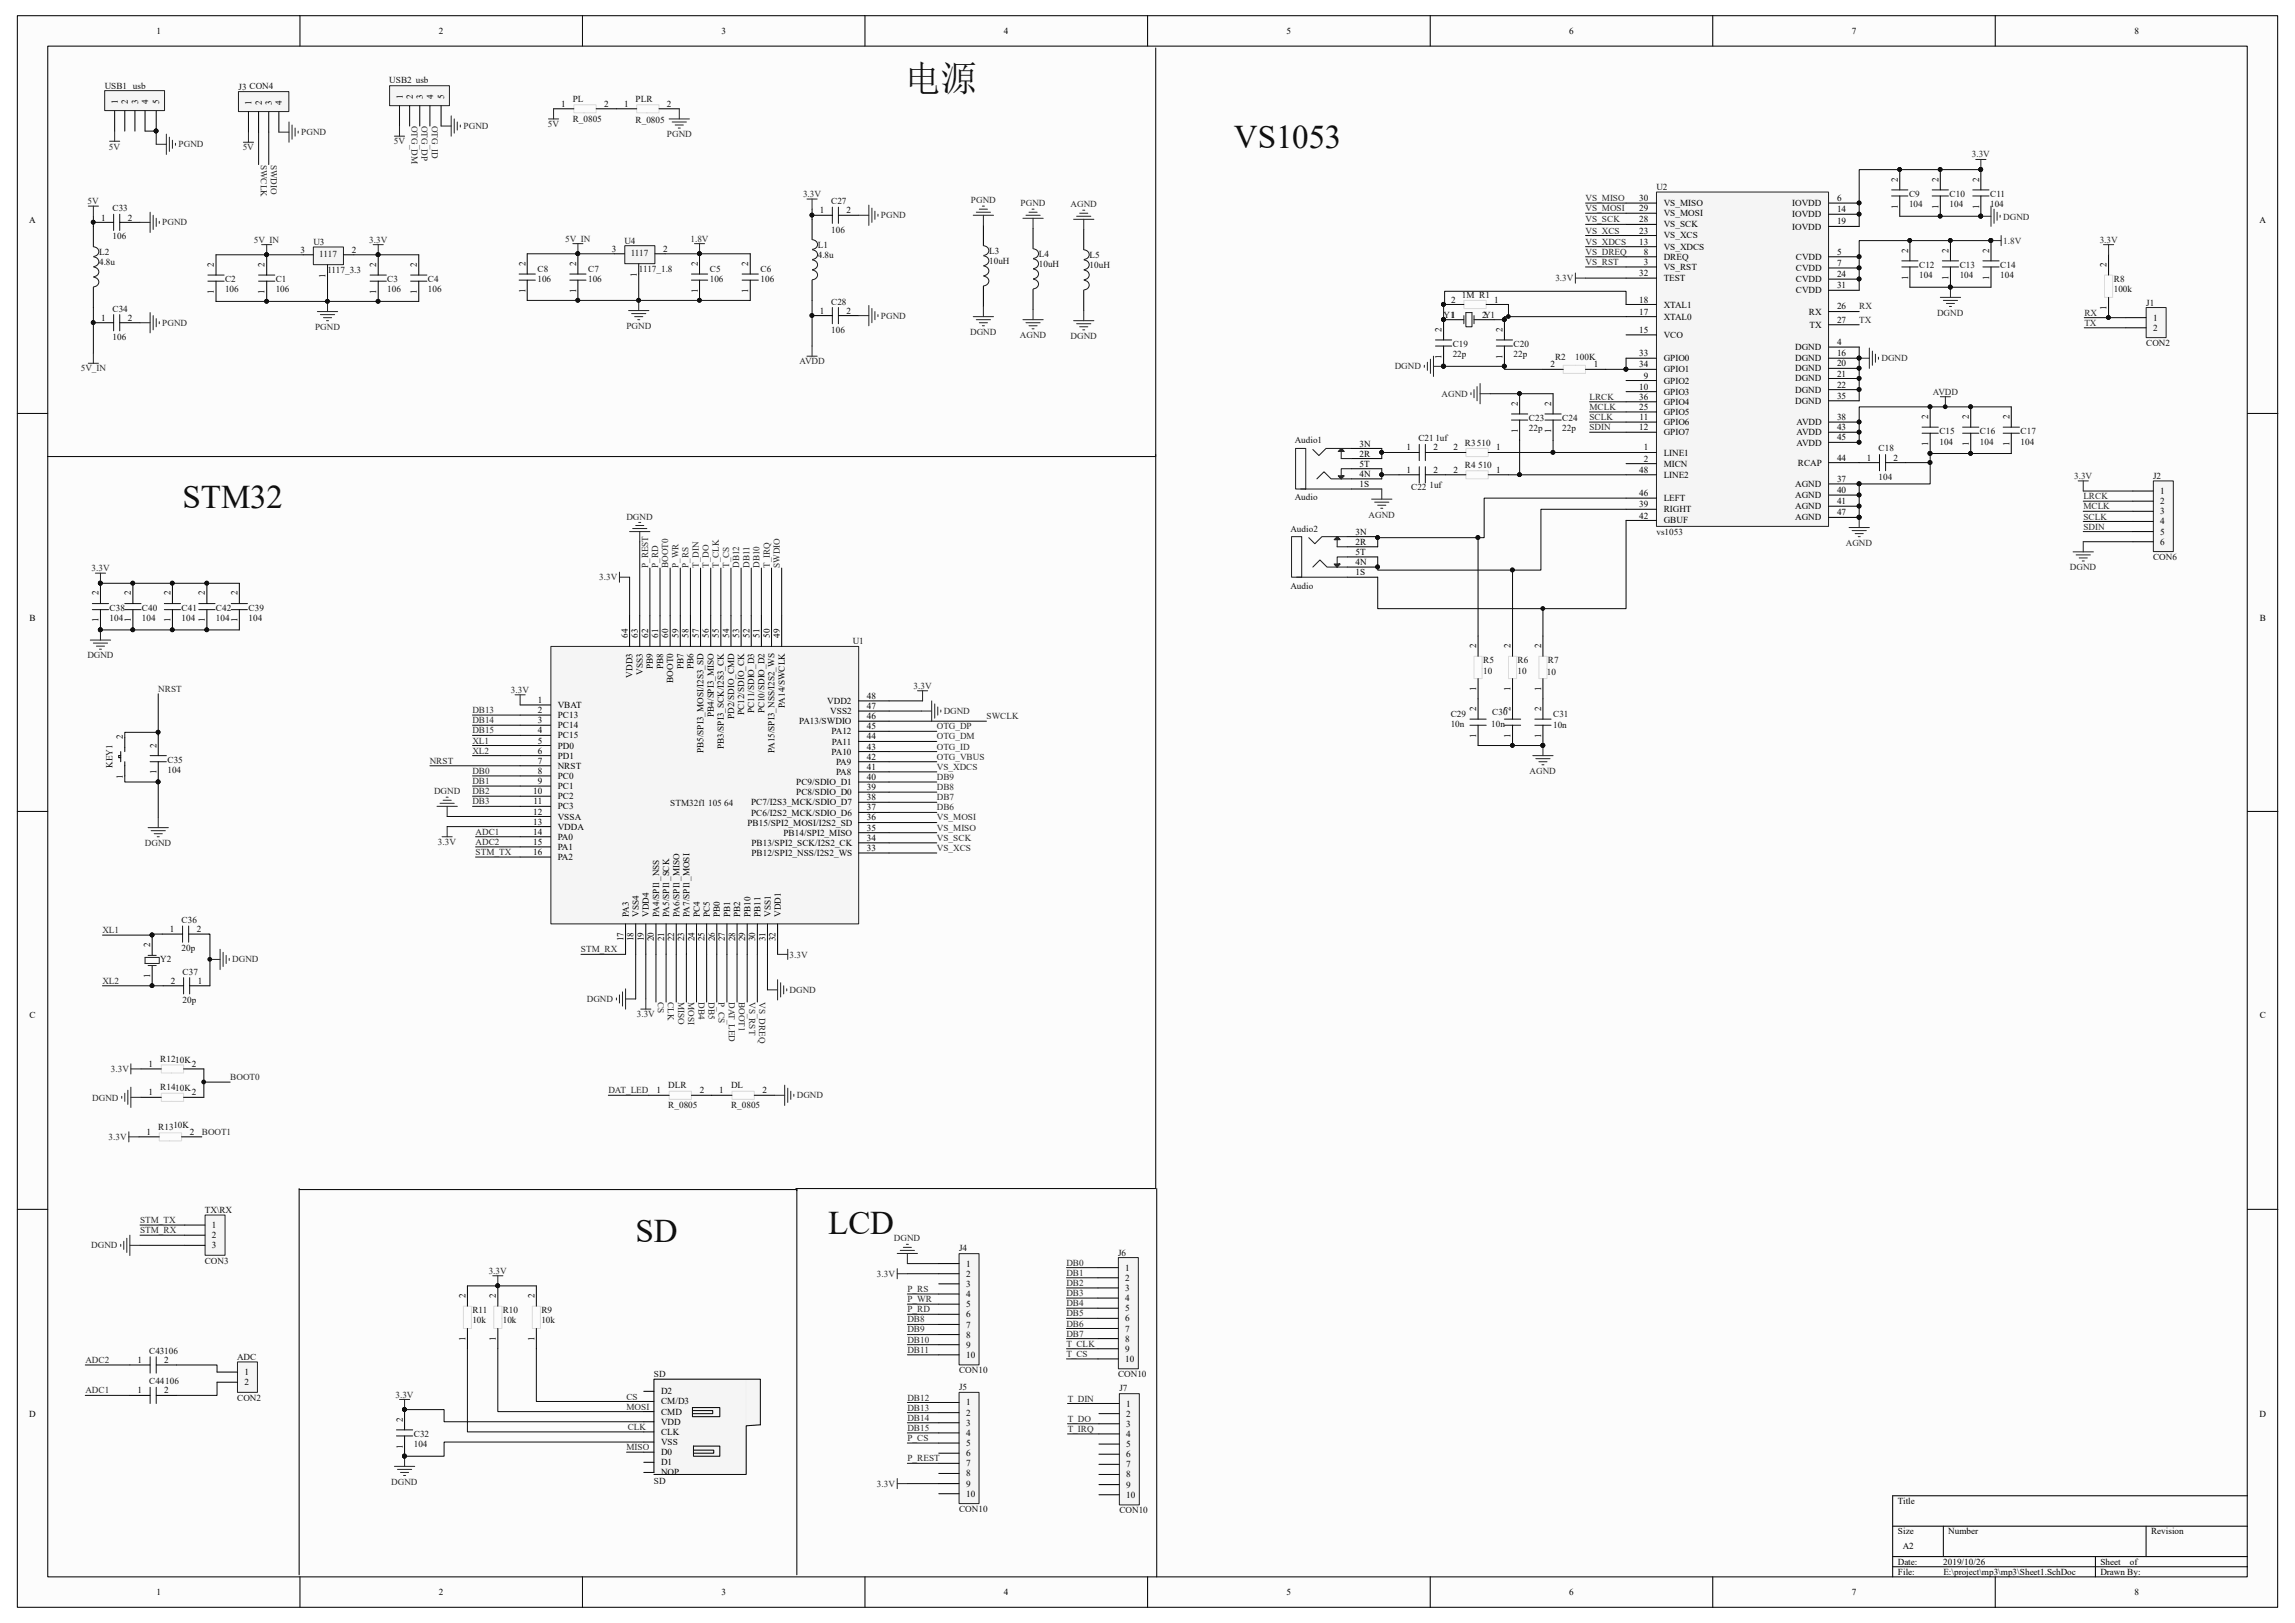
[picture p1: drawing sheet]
<svg xmlns="http://www.w3.org/2000/svg" width="297mm" height="210mm" viewBox="0 0 297 210" stroke-linecap="round" stroke-linejoin="round" font-family="sans-serif">
<defs><g id="words">
<text font-size="4.7" fill="#0e0e0e" x="117.1" y="11.7">电源</text>
<g font-size="4.3" fill="#0e0e0e">
<text x="159.7" y="19.2">VS1053</text>
<text x="23.6" y="65.8">STM32</text>
<text x="82.3" y="160.7">SD</text>
<text x="107.2" y="159.7">LCD</text>
</g>
<g font-size="1.2">
<text x="20.2" y="4.4">1</text>
<text x="56.8" y="4.4">2</text>
<text x="93.4" y="4.4">3</text>
<text x="129.9" y="4.4">4</text>
<text x="166.5" y="4.4">5</text>
<text x="203.1" y="4.4">6</text>
<text x="239.6" y="4.4">7</text>
<text x="276.2" y="4.4">8</text>
<text x="15.2" y="13.4" transform="rotate(-90 15.2 13.4)">1</text>
<text x="16.6" y="13.4" transform="rotate(-90 16.6 13.4)">2</text>
<text x="17.9" y="13.4" transform="rotate(-90 17.9 13.4)">3</text>
<text x="19.2" y="13.4" transform="rotate(-90 19.2 13.4)">4</text>
<text x="20.6" y="13.4" transform="rotate(-90 20.6 13.4)">5</text>
<text x="32.6" y="13.5" transform="rotate(-90 32.6 13.5)">1</text>
<text x="33.9" y="13.5" transform="rotate(-90 33.9 13.5)">2</text>
<text x="35.2" y="13.5" transform="rotate(-90 35.2 13.5)">3</text>
<text x="36.5" y="13.5" transform="rotate(-90 36.5 13.5)">4</text>
<text x="52.1" y="12.8" transform="rotate(-90 52.1 12.8)">1</text>
<text x="53.4" y="12.8" transform="rotate(-90 53.4 12.8)">2</text>
<text x="54.7" y="12.8" transform="rotate(-90 54.7 12.8)">3</text>
<text x="56" y="12.8" transform="rotate(-90 56 12.8)">4</text>
<text x="57.5" y="12.8" transform="rotate(-90 57.5 12.8)">5</text>
<text x="72.6" y="13.8">1</text>
<text x="78.2" y="13.8">2</text>
<text x="80.8" y="13.8">1</text>
<text x="86.3" y="13.8">2</text>
<text x="245.6" y="23.5" transform="rotate(-90 245.6 23.5)">2</text>
<text x="250.9" y="23.5" transform="rotate(-90 250.9 23.5)">2</text>
<text x="256.1" y="23.5" transform="rotate(-90 256.1 23.5)">2</text>
<text x="3.8" y="28.8">A</text>
<text x="13.1" y="28.5">1</text>
<text x="16.6" y="28.5">2</text>
<text x="106.1" y="27.6">1</text>
<text x="109.6" y="27.6">2</text>
<text x="212.1" y="28.8">28</text>
<text x="212.1" y="27.3">29</text>
<text x="212.1" y="26">30</text>
<text x="215.3" y="29.4">VS_SCK</text>
<text x="215.3" y="28">VS_MOSI</text>
<text x="215.3" y="26.7">VS_MISO</text>
<text x="231.9" y="26.7">IOVDD</text>
<text x="231.9" y="28.1">IOVDD</text>
<text x="231.9" y="29.7">IOVDD</text>
<text x="237.7" y="26">6</text>
<text x="237.7" y="27.5">14</text>
<text x="237.7" y="29">19</text>
<text x="245.6" y="27" transform="rotate(-90 245.6 27)">1</text>
<text x="250.9" y="27" transform="rotate(-90 250.9 27)">1</text>
<text x="256.1" y="27" transform="rotate(-90 256.1 27)">1</text>
<text x="292.4" y="28.8">A</text>
<text x="27.7" y="34.5" transform="rotate(-90 27.7 34.5)">2</text>
<text x="34.2" y="34.5" transform="rotate(-90 34.2 34.5)">2</text>
<text x="38.9" y="32.7">3</text>
<text x="42.1" y="35.9" transform="rotate(-90 42.1 35.9)">1</text>
<text x="45.6" y="32.7">2</text>
<text x="48.7" y="34.5" transform="rotate(-90 48.7 34.5)">2</text>
<text x="53.9" y="34.5" transform="rotate(-90 53.9 34.5)">2</text>
<text x="68" y="34.4" transform="rotate(-90 68 34.4)">2</text>
<text x="74.5" y="34.4" transform="rotate(-90 74.5 34.4)">2</text>
<text x="79.2" y="32.6">3</text>
<text x="82.4" y="35.8" transform="rotate(-90 82.4 35.8)">1</text>
<text x="85.8" y="32.6">2</text>
<text x="90.3" y="34.4" transform="rotate(-90 90.3 34.4)">2</text>
<text x="96.8" y="34.4" transform="rotate(-90 96.8 34.4)">2</text>
<text x="212.1" y="31.7">13</text>
<text x="212.1" y="30.2">23</text>
<text x="212.1" y="35.7">32</text>
<text x="212.7" y="34.3">3</text>
<text x="212.7" y="33">8</text>
<text x="215.3" y="34.9">VS_RST</text>
<text x="215.3" y="33.6">DREQ</text>
<text x="215.3" y="32.3">VS_XDCS</text>
<text x="215.3" y="30.9">VS_XCS</text>
<text x="232.4" y="33.6">CVDD</text>
<text x="232.4" y="35.1">CVDD</text>
<text x="237.7" y="33">5</text>
<text x="237.7" y="34.4">7</text>
<text x="237.7" y="35.9">24</text>
<text x="246.9" y="32.7" transform="rotate(-90 246.9 32.7)">2</text>
<text x="252.2" y="32.7" transform="rotate(-90 252.2 32.7)">2</text>
<text x="257.4" y="32.7" transform="rotate(-90 257.4 32.7)">2</text>
<text x="272.6" y="34.5" transform="rotate(-90 272.6 34.5)">2</text>
<text x="13.1" y="41.5">1</text>
<text x="16.6" y="41.5">2</text>
<text x="27.7" y="38" transform="rotate(-90 27.7 38)">1</text>
<text x="34.2" y="38" transform="rotate(-90 34.2 38)">1</text>
<text x="48.7" y="38" transform="rotate(-90 48.7 38)">1</text>
<text x="53.9" y="38" transform="rotate(-90 53.9 38)">1</text>
<text x="68" y="37.9" transform="rotate(-90 68 37.9)">1</text>
<text x="74.5" y="37.9" transform="rotate(-90 74.5 37.9)">1</text>
<text x="90.3" y="37.9" transform="rotate(-90 90.3 37.9)">1</text>
<text x="96.8" y="37.9" transform="rotate(-90 96.8 37.9)">1</text>
<text x="106.1" y="40.6">1</text>
<text x="109.6" y="40.6">2</text>
<text x="187.8" y="39.2">2</text>
<text x="191.8" y="41.1">2Y1</text>
<text x="193.4" y="39.2">1</text>
<text x="212.1" y="40.7">17</text>
<text x="212.1" y="39.2">18</text>
<text x="215.3" y="41.4">XTAL0</text>
<text x="215.3" y="39.8">XTAL1</text>
<text x="215.3" y="36.4">TEST</text>
<text x="232.4" y="36.5">CVDD</text>
<text x="232.4" y="38">CVDD</text>
<text x="234.1" y="40.7">RX</text>
<text x="237.7" y="40">26</text>
<text x="237.7" y="41.8">27</text>
<text x="237.7" y="37.3">31</text>
<text x="246.9" y="36.2" transform="rotate(-90 246.9 36.2)">1</text>
<text x="252.2" y="36.2" transform="rotate(-90 252.2 36.2)">1</text>
<text x="257.4" y="36.2" transform="rotate(-90 257.4 36.2)">1</text>
<text x="272.6" y="40.1" transform="rotate(-90 272.6 40.1)">1</text>
<text x="278.6" y="41.5">1</text>
<text x="186.6" y="46.4" transform="rotate(-90 186.6 46.4)">1</text>
<text x="186.6" y="42.9" transform="rotate(-90 186.6 42.9)">2</text>
<text x="194.4" y="46.4" transform="rotate(-90 194.4 46.4)">1</text>
<text x="194.4" y="42.9" transform="rotate(-90 194.4 42.9)">2</text>
<text x="200.7" y="47.5">2</text>
<text x="206.2" y="47.5">1</text>
<text x="212.1" y="43.1">15</text>
<text x="212.1" y="46.1">33</text>
<text x="212.1" y="47.5">34</text>
<text x="215.3" y="43.7">VCO</text>
<text x="215.3" y="46.7">GPIO0</text>
<text x="232.3" y="45.3">DGND</text>
<text x="232.3" y="46.7">DGND</text>
<text x="234.2" y="42.4">TX</text>
<text x="237.7" y="44.7">4</text>
<text x="237.7" y="46.1">16</text>
<text x="237.7" y="47.4">20</text>
<text x="278.6" y="42.8">2</text>
<text x="196.4" y="52.5" transform="rotate(-90 196.4 52.5)">2</text>
<text x="200.7" y="52.5" transform="rotate(-90 200.7 52.5)">2</text>
<text x="212.1" y="50.4">10</text>
<text x="212.1" y="53">25</text>
<text x="212.1" y="51.7">36</text>
<text x="212.7" y="49">9</text>
<text x="215.3" y="49.7">GPIO2</text>
<text x="215.3" y="51.1">GPIO3</text>
<text x="215.3" y="53.7">GPIO5</text>
<text x="215.3" y="48.2">GPIO1</text>
<text x="215.3" y="52.4">GPIO4</text>
<text x="232.3" y="48">DGND</text>
<text x="232.3" y="49.4">DGND</text>
<text x="232.3" y="50.8">DGND</text>
<text x="232.3" y="52.3">DGND</text>
<text x="237.7" y="48.7">21</text>
<text x="237.7" y="50.2">22</text>
<text x="237.7" y="51.6">35</text>
<text x="175.9" y="57.8">3N</text>
<text x="175.9" y="59.1">2R</text>
<text x="182" y="58.3">1</text>
<text x="185.5" y="58.3">2</text>
<text x="188.1" y="58.3">2</text>
<text x="193.6" y="58.3">1</text>
<text x="196.4" y="56" transform="rotate(-90 196.4 56)">1</text>
<text x="200.7" y="56" transform="rotate(-90 200.7 56)">1</text>
<text x="212.1" y="55.7">12</text>
<text x="212.2" y="54.4">11</text>
<text x="212.7" y="58.3">1</text>
<text x="212.7" y="59.7">2</text>
<text x="215.3" y="59">LINE1</text>
<text x="215.3" y="55">GPIO6</text>
<text x="215.3" y="56.3">GPIO7</text>
<text x="232.5" y="55">AVDD</text>
<text x="232.5" y="56.3">AVDD</text>
<text x="232.5" y="57.7">AVDD</text>
<text x="237.7" y="54.4">38</text>
<text x="237.7" y="55.7">43</text>
<text x="237.7" y="59.6">44</text>
<text x="237.7" y="57">45</text>
<text x="241.6" y="59.6">1</text>
<text x="245.1" y="59.6">2</text>
<text x="249.6" y="57.7" transform="rotate(-90 249.6 57.7)">1</text>
<text x="249.6" y="54.2" transform="rotate(-90 249.6 54.2)">2</text>
<text x="254.8" y="57.7" transform="rotate(-90 254.8 57.7)">1</text>
<text x="254.8" y="54.2" transform="rotate(-90 254.8 54.2)">2</text>
<text x="260.1" y="57.7" transform="rotate(-90 260.1 57.7)">1</text>
<text x="260.1" y="54.2" transform="rotate(-90 260.1 54.2)">2</text>
<text x="175.9" y="63">1S</text>
<text x="175.9" y="61.7">4N</text>
<text x="175.9" y="60.4">5T</text>
<text x="182" y="61.2">1</text>
<text x="185.5" y="61.2">2</text>
<text x="188.1" y="61.2">2</text>
<text x="193.6" y="61.2">1</text>
<text x="212.1" y="65.7">39</text>
<text x="212.1" y="64.2">46</text>
<text x="212.1" y="61.2">48</text>
<text x="215.3" y="60.4">MICN</text>
<text x="215.3" y="64.9">LEFT</text>
<text x="215.3" y="61.8">LINE2</text>
<text x="232.3" y="63">AGND</text>
<text x="232.3" y="64.5">AGND</text>
<text x="232.3" y="65.9">AGND</text>
<text x="232.7" y="60.3">RCAP</text>
<text x="237.7" y="62.4">37</text>
<text x="237.7" y="63.8">40</text>
<text x="237.7" y="65.2">41</text>
<text x="279.6" y="63.9">1</text>
<text x="279.6" y="65.2">2</text>
<text x="175.4" y="69.2">3N</text>
<text x="175.4" y="71.8">5T</text>
<text x="175.4" y="70.5">2R</text>
<text x="212.1" y="67.1">42</text>
<text x="215.3" y="66.3">RIGHT</text>
<text x="215.3" y="67.7">GBUF</text>
<text x="232.3" y="67.4">AGND</text>
<text x="237.7" y="66.7">47</text>
<text x="279.6" y="66.5">3</text>
<text x="279.6" y="67.9">4</text>
<text x="279.6" y="69.2">5</text>
<text x="279.6" y="70.5">6</text>
<text x="12.7" y="77" transform="rotate(-90 12.7 77)">2</text>
<text x="16.9" y="77" transform="rotate(-90 16.9 77)">2</text>
<text x="22.1" y="77" transform="rotate(-90 22.1 77)">2</text>
<text x="26.5" y="77" transform="rotate(-90 26.5 77)">2</text>
<text x="30.7" y="77" transform="rotate(-90 30.7 77)">2</text>
<text x="175.4" y="74.4">1S</text>
<text x="175.4" y="73.1">4N</text>
<text x="3.8" y="80.3">B</text>
<text x="12.7" y="80.5" transform="rotate(-90 12.7 80.5)">1</text>
<text x="16.9" y="80.5" transform="rotate(-90 16.9 80.5)">1</text>
<text x="22.1" y="80.5" transform="rotate(-90 22.1 80.5)">1</text>
<text x="26.5" y="80.5" transform="rotate(-90 26.5 80.5)">1</text>
<text x="30.7" y="80.5" transform="rotate(-90 30.7 80.5)">1</text>
<text x="81.2" y="82.5" transform="rotate(-90 81.2 82.5)">64</text>
<text x="82.6" y="82.5" transform="rotate(-90 82.6 82.5)">63</text>
<text x="83.9" y="82.5" transform="rotate(-90 83.9 82.5)">62</text>
<text x="85.2" y="82.5" transform="rotate(-90 85.2 82.5)">61</text>
<text x="86.5" y="82.5" transform="rotate(-90 86.5 82.5)">60</text>
<text x="87.8" y="82.5" transform="rotate(-90 87.8 82.5)">59</text>
<text x="89.1" y="82.5" transform="rotate(-90 89.1 82.5)">58</text>
<text x="90.4" y="82.5" transform="rotate(-90 90.4 82.5)">57</text>
<text x="91.7" y="82.5" transform="rotate(-90 91.7 82.5)">56</text>
<text x="93" y="82.5" transform="rotate(-90 93 82.5)">55</text>
<text x="94.4" y="82.5" transform="rotate(-90 94.4 82.5)">54</text>
<text x="95.7" y="82.5" transform="rotate(-90 95.7 82.5)">53</text>
<text x="97" y="82.5" transform="rotate(-90 97 82.5)">52</text>
<text x="98.3" y="82.5" transform="rotate(-90 98.3 82.5)">51</text>
<text x="99.6" y="82.5" transform="rotate(-90 99.6 82.5)">50</text>
<text x="100.9" y="82.5" transform="rotate(-90 100.9 82.5)">49</text>
<text x="191.1" y="83.9" transform="rotate(-90 191.1 83.9)">2</text>
<text x="195.5" y="83.9" transform="rotate(-90 195.5 83.9)">2</text>
<text x="199.4" y="83.9" transform="rotate(-90 199.4 83.9)">2</text>
<text x="292.4" y="80.3">B</text>
<text x="81.9" y="87.7" transform="rotate(-90 81.9 87.7)">VDD3</text>
<text x="83.2" y="87.3" transform="rotate(-90 83.2 87.3)">VSS3</text>
<text x="84.5" y="86.6" transform="rotate(-90 84.5 86.6)">PB9</text>
<text x="85.8" y="86.6" transform="rotate(-90 85.8 86.6)">PB8</text>
<text x="87.1" y="88.3" transform="rotate(-90 87.1 88.3)">BOOT0</text>
<text x="88.4" y="86.6" transform="rotate(-90 88.4 86.6)">PB7</text>
<text x="89.7" y="86.6" transform="rotate(-90 89.7 86.6)">PB6</text>
<text x="191.1" y="89.4" transform="rotate(-90 191.1 89.4)">1</text>
<text x="195.5" y="89.4" transform="rotate(-90 195.5 89.4)">1</text>
<text x="199.4" y="89.4" transform="rotate(-90 199.4 89.4)">1</text>
<text x="15.9" y="95.7" transform="rotate(-90 15.9 95.7)">2</text>
<text x="69.6" y="91">1</text>
<text x="69.6" y="92.3">2</text>
<text x="69.6" y="93.6">3</text>
<text x="69.6" y="94.9">4</text>
<text x="72.2" y="91.6">VBAT</text>
<text x="72.2" y="92.9">PC13</text>
<text x="72.2" y="94.2">PC14</text>
<text x="72.2" y="95.5">PC15</text>
<text x="92.4" y="92.7" transform="rotate(-90 92.4 92.7)">PB4/SPI3_MISO</text>
<text x="95" y="93" transform="rotate(-90 95 93)">PD2/SDIO_CMD</text>
<text x="96.3" y="92.5" transform="rotate(-90 96.3 92.5)">PC12/SDIO_CK</text>
<text x="97.6" y="92.2" transform="rotate(-90 97.6 92.2)">PC11/SDIO_D3</text>
<text x="98.9" y="92.3" transform="rotate(-90 98.9 92.3)">PC10/SDIO_D2</text>
<text x="101.6" y="91.6" transform="rotate(-90 101.6 91.6)">PA14/SWCLK</text>
<text x="103.4" y="93.7">PA13/SWDIO</text>
<text x="107.1" y="91.1">VDD2</text>
<text x="107.4" y="92.4">VSS2</text>
<text x="107.6" y="95">PA12</text>
<text x="112.2" y="95.7">44</text>
<text x="112.2" y="94.4">45</text>
<text x="112.2" y="93">46</text>
<text x="112.2" y="91.7">47</text>
<text x="112.2" y="90.4">48</text>
<text x="191.1" y="95.5" transform="rotate(-90 191.1 95.5)">1</text>
<text x="191.1" y="92" transform="rotate(-90 191.1 92)">2</text>
<text x="195.5" y="95.5" transform="rotate(-90 195.5 95.5)">1</text>
<text x="195.5" y="92" transform="rotate(-90 195.5 92)">2</text>
<text x="199.4" y="95.5" transform="rotate(-90 199.4 95.5)">1</text>
<text x="199.4" y="92" transform="rotate(-90 199.4 92)">2</text>
<text x="15.9" y="100.8" transform="rotate(-90 15.9 100.8)">1</text>
<text x="20.2" y="100.2" transform="rotate(-90 20.2 100.2)">1</text>
<text x="20.2" y="96.7" transform="rotate(-90 20.2 96.7)">2</text>
<text x="69.6" y="96.2">5</text>
<text x="69.6" y="97.5">6</text>
<text x="69.6" y="98.8">7</text>
<text x="69.6" y="100.2">8</text>
<text x="69.6" y="101.5">9</text>
<text x="72.2" y="96.9">PD0</text>
<text x="72.2" y="98.2">PD1</text>
<text x="72.2" y="99.5">NRST</text>
<text x="72.2" y="100.8">PC0</text>
<text x="91.1" y="97.4" transform="rotate(-90 91.1 97.4)">PB5/SPI3_MOSI/I2S3_SD</text>
<text x="93.7" y="96.9" transform="rotate(-90 93.7 96.9)">PB3/SPI3_SCK/I2S3_CK</text>
<text x="100.2" y="97.4" transform="rotate(-90 100.2 97.4)">PA15/SPI3_NSS/I2S2_WS</text>
<text x="103" y="101.6">PC9/SDIO_D1</text>
<text x="107.6" y="97.7">PA10</text>
<text x="107.7" y="96.4">PA11</text>
<text x="108.2" y="100.3">PA8</text>
<text x="108.2" y="99">PA9</text>
<text x="112.2" y="100.9">40</text>
<text x="112.2" y="99.6">41</text>
<text x="112.2" y="98.3">42</text>
<text x="112.2" y="97">43</text>
<text x="69" y="102.8">10</text>
<text x="69" y="105.4">12</text>
<text x="69" y="106.7">13</text>
<text x="69" y="104.1">11</text>
<text x="72.2" y="102.1">PC1</text>
<text x="72.2" y="103.4">PC2</text>
<text x="72.2" y="104.7">PC3</text>
<text x="72.2" y="106">VSSA</text>
<text x="72.2" y="107.4">VDDA</text>
<text x="96.7" y="106.8">PB15/SPI2_MOSI/I2S2_SD</text>
<text x="97.2" y="105.5">PC6/I2S2_MCK/SDIO_D6</text>
<text x="97.2" y="104.2">PC7/I2S3_MCK/SDIO_D7</text>
<text x="103" y="102.9">PC8/SDIO_D0</text>
<text x="112.2" y="107.5">35</text>
<text x="112.2" y="106.2">36</text>
<text x="112.2" y="104.9">37</text>
<text x="112.2" y="103.5">38</text>
<text x="112.2" y="102.2">39</text>
<text x="69" y="108">14</text>
<text x="69" y="109.3">15</text>
<text x="69" y="110.7">16</text>
<text x="72.2" y="108.7">PA0</text>
<text x="72.2" y="110">PA1</text>
<text x="72.2" y="111.3">PA2</text>
<text x="97.2" y="110.8">PB12/SPI2_NSS/I2S2_WS</text>
<text x="97.2" y="109.5">PB13/SPI2_SCK/I2S2_CK</text>
<text x="101.4" y="108.2">PB14/SPI2_MISO</text>
<text x="112.2" y="110.1">33</text>
<text x="112.2" y="108.8">34</text>
<text x="81.4" y="118.7" transform="rotate(-90 81.4 118.7)">PA3</text>
<text x="82.7" y="118.7" transform="rotate(-90 82.7 118.7)">VSS4</text>
<text x="84" y="118.7" transform="rotate(-90 84 118.7)">VDD4</text>
<text x="85.3" y="118.7" transform="rotate(-90 85.3 118.7)">PA4/SPI1_NSS</text>
<text x="86.6" y="118.7" transform="rotate(-90 86.6 118.7)">PA5/SPI1_SCK</text>
<text x="87.9" y="118.7" transform="rotate(-90 87.9 118.7)">PA6/SPI1_MISO</text>
<text x="89.2" y="118.7" transform="rotate(-90 89.2 118.7)">PA7/SPI1_MOSI</text>
<text x="90.6" y="118.7" transform="rotate(-90 90.6 118.7)">PC4</text>
<text x="91.9" y="118.7" transform="rotate(-90 91.9 118.7)">PC5</text>
<text x="93.2" y="118.7" transform="rotate(-90 93.2 118.7)">PB0</text>
<text x="94.5" y="118.7" transform="rotate(-90 94.5 118.7)">PB1</text>
<text x="95.8" y="118.7" transform="rotate(-90 95.8 118.7)">PB2</text>
<text x="97.1" y="118.7" transform="rotate(-90 97.1 118.7)">PB10</text>
<text x="98.4" y="118.7" transform="rotate(-90 98.4 118.7)">PB11</text>
<text x="99.7" y="118.7" transform="rotate(-90 99.7 118.7)">VSS1</text>
<text x="101.1" y="118.7" transform="rotate(-90 101.1 118.7)">VDD1</text>
<text x="19.4" y="122.6" transform="rotate(-90 19.4 122.6)">2</text>
<text x="22" y="120.6">1</text>
<text x="25.5" y="120.6">2</text>
<text x="80.7" y="121.8" transform="rotate(-90 80.7 121.8)">17</text>
<text x="82" y="121.8" transform="rotate(-90 82 121.8)">18</text>
<text x="83.3" y="121.8" transform="rotate(-90 83.3 121.8)">19</text>
<text x="84.6" y="121.8" transform="rotate(-90 84.6 121.8)">20</text>
<text x="85.9" y="121.8" transform="rotate(-90 85.9 121.8)">21</text>
<text x="87.2" y="121.8" transform="rotate(-90 87.2 121.8)">22</text>
<text x="88.6" y="121.8" transform="rotate(-90 88.6 121.8)">23</text>
<text x="89.9" y="121.8" transform="rotate(-90 89.9 121.8)">24</text>
<text x="91.2" y="121.8" transform="rotate(-90 91.2 121.8)">25</text>
<text x="92.5" y="121.8" transform="rotate(-90 92.5 121.8)">26</text>
<text x="93.8" y="121.8" transform="rotate(-90 93.8 121.8)">27</text>
<text x="95.1" y="121.8" transform="rotate(-90 95.1 121.8)">28</text>
<text x="96.4" y="121.8" transform="rotate(-90 96.4 121.8)">29</text>
<text x="97.7" y="121.8" transform="rotate(-90 97.7 121.8)">30</text>
<text x="99.1" y="121.8" transform="rotate(-90 99.1 121.8)">31</text>
<text x="100.4" y="121.8" transform="rotate(-90 100.4 121.8)">32</text>
<text x="3.8" y="131.8">C</text>
<text x="19.4" y="126.6" transform="rotate(-90 19.4 126.6)">1</text>
<text x="22.1" y="127.3">2</text>
<text x="25.6" y="127.3">1</text>
<text x="292.4" y="131.8">C</text>
<text x="19.2" y="138">1</text>
<text x="19.2" y="141.7">1</text>
<text x="24.8" y="138">2</text>
<text x="24.8" y="141.7">2</text>
<text x="85" y="141.5">1</text>
<text x="90.6" y="141.5">2</text>
<text x="93.1" y="141.5">1</text>
<text x="98.7" y="141.5">2</text>
<text x="19" y="146.9">1</text>
<text x="24.6" y="146.9">2</text>
<text x="27.4" y="158.9">1</text>
<text x="27.4" y="160.2">2</text>
<text x="27.4" y="161.5">3</text>
<text x="60.2" y="168" transform="rotate(-90 60.2 168)">2</text>
<text x="64.2" y="168" transform="rotate(-90 64.2 168)">2</text>
<text x="69.2" y="168" transform="rotate(-90 69.2 168)">2</text>
<text x="125.1" y="163.9">1</text>
<text x="125.1" y="165.2">2</text>
<text x="125.1" y="166.5">3</text>
<text x="125.1" y="167.9">4</text>
<text x="145.6" y="164.4">1</text>
<text x="145.6" y="165.7">2</text>
<text x="145.6" y="167">3</text>
<text x="60.2" y="173.6" transform="rotate(-90 60.2 173.6)">1</text>
<text x="64.2" y="173.6" transform="rotate(-90 64.2 173.6)">1</text>
<text x="69.2" y="173.6" transform="rotate(-90 69.2 173.6)">1</text>
<text x="125.1" y="169.2">5</text>
<text x="125.1" y="170.5">6</text>
<text x="125.1" y="171.8">7</text>
<text x="125.1" y="173.1">8</text>
<text x="145.6" y="168.4">4</text>
<text x="145.6" y="169.7">5</text>
<text x="145.6" y="171">6</text>
<text x="145.6" y="172.3">7</text>
<text x="145.6" y="173.6">8</text>
<text x="17.8" y="176.4">1</text>
<text x="21.3" y="176.4">2</text>
<text x="31.6" y="177.9">1</text>
<text x="31.6" y="179.2">2</text>
<text x="125.1" y="174.4">9</text>
<text x="125.1" y="175.7">10</text>
<text x="145.6" y="174.9">9</text>
<text x="145.6" y="176.2">10</text>
<text x="3.8" y="183.3">D</text>
<text x="17.8" y="180.3">1</text>
<text x="21.3" y="180.3">2</text>
<text x="52.1" y="184" transform="rotate(-90 52.1 184)">2</text>
<text x="85.6" y="180.4">D2</text>
<text x="85.6" y="181.7">CM/D3</text>
<text x="85.6" y="183">CMD</text>
<text x="85.6" y="184.4">VDD</text>
<text x="85.6" y="185.7">CLK</text>
<text x="125.1" y="181.9">1</text>
<text x="125.1" y="183.2">2</text>
<text x="125.1" y="184.5">3</text>
<text x="125.1" y="185.8">4</text>
<text x="145.8" y="182">1</text>
<text x="145.8" y="183.3">2</text>
<text x="145.8" y="184.7">3</text>
<text x="145.8" y="185.9">4</text>
<text x="292.4" y="183.3">D</text>
<text x="52.1" y="187.4" transform="rotate(-90 52.1 187.4)">1</text>
<text x="85.6" y="187">VSS</text>
<text x="85.6" y="188.3">D0</text>
<text x="85.6" y="189.6">D1</text>
<text x="85.6" y="190.9">NOP</text>
<text x="125.1" y="187.1">5</text>
<text x="125.1" y="188.4">6</text>
<text x="125.1" y="189.7">7</text>
<text x="125.1" y="191.1">8</text>
<text x="145.8" y="187.2">5</text>
<text x="145.8" y="188.6">6</text>
<text x="145.8" y="189.9">7</text>
<text x="145.8" y="191.2">8</text>
<text x="125.1" y="192.4">9</text>
<text x="125.1" y="193.7">10</text>
<text x="145.8" y="192.5">9</text>
<text x="145.8" y="193.8">10</text>
<text x="245.6" y="194.6">Title</text>
<text x="245.6" y="198.5">Size</text>
<text x="245.6" y="202.5">Date:</text>
<text x="245.6" y="203.8">File:</text>
<text x="246.3" y="200.5">A2</text>
<text x="251.5" y="202.5">2019/10/26</text>
<text x="251.5" y="203.8">E:\project\mp3\mp3\Sheet1.SchDoc</text>
<text x="252.1" y="198.5">Number</text>
<text x="271.8" y="203.8">Drawn By:</text>
<text x="271.8" y="202.5">Sheet</text>
<text x="275.6" y="202.5">of</text>
<text x="278.4" y="198.5">Revision</text>
<text x="20.2" y="206.4">1</text>
<text x="56.8" y="206.4">2</text>
<text x="93.4" y="206.4">3</text>
<text x="129.9" y="206.4">4</text>
<text x="166.5" y="206.4">5</text>
<text x="203.1" y="206.4">6</text>
<text x="239.6" y="206.4">7</text>
<text x="276.2" y="206.4">8</text>
</g>
<g font-size="1.2" fill="#0e0e0e">
<text x="13.5" y="11.5">USB1 usb</text>
<text x="30.9" y="11.6">J3 CON4</text>
<text x="50.4" y="10.8">USB2 usb</text>
<text x="74.1" y="13.2">PL</text>
<text x="74.1" y="15.8">R_0805</text>
<text x="82.3" y="13.2">PLR</text>
<text x="82.3" y="15.9">R_0805</text>
<text x="14.6" y="27.3">C33</text>
<text x="107.6" y="26.4">C27</text>
<text x="214.4" y="24.6">U2</text>
<text x="247.1" y="25.5">C9</text>
<text x="247.1" y="26.8">104</text>
<text x="252.3" y="25.5">C10</text>
<text x="252.3" y="26.8">104</text>
<text x="257.6" y="25.5">C11</text>
<text x="257.6" y="26.8">104</text>
<text x="12.8" y="33">L2</text>
<text x="12.8" y="34.3">4.8u</text>
<text x="14.6" y="31">106</text>
<text x="40.6" y="31.7">U3</text>
<text x="41.3" y="33.2">1117</text>
<text x="42.4" y="35.3">1117_3.3</text>
<text x="69.6" y="35.2">C8</text>
<text x="76.1" y="35.2">C7</text>
<text x="80.8" y="31.5">U4</text>
<text x="81.6" y="33.1">1117</text>
<text x="82.7" y="35.2">1117_1.8</text>
<text x="91.9" y="35.2">C5</text>
<text x="98.4" y="35.2">C6</text>
<text x="105.8" y="32.1">L1</text>
<text x="105.8" y="33.4">4.8u</text>
<text x="107.6" y="30.1">106</text>
<text x="128" y="32.9">L3</text>
<text x="128" y="34.2">10uH</text>
<text x="134.5" y="33.2">L4</text>
<text x="134.5" y="34.5">10uH</text>
<text x="141" y="33.4">L5</text>
<text x="141" y="34.7">10uH</text>
<text x="248.4" y="34.7">C12</text>
<text x="248.4" y="36">104</text>
<text x="253.6" y="34.7">C13</text>
<text x="253.6" y="36">104</text>
<text x="258.9" y="34.7">C14</text>
<text x="258.9" y="36">104</text>
<text x="14.6" y="40.3">C34</text>
<text x="29.1" y="36.5">C2</text>
<text x="29.1" y="37.8">106</text>
<text x="35.7" y="36.5">C1</text>
<text x="35.7" y="37.8">106</text>
<text x="50.1" y="36.5">C3</text>
<text x="50.1" y="37.8">106</text>
<text x="55.4" y="36.5">C4</text>
<text x="55.4" y="37.8">106</text>
<text x="69.6" y="36.5">106</text>
<text x="76.1" y="36.5">106</text>
<text x="91.9" y="36.5">106</text>
<text x="98.4" y="36.5">106</text>
<text x="107.6" y="39.4">C28</text>
<text x="186.8" y="41.1">Y11</text>
<text x="189.2" y="38.6">1M R1</text>
<text x="273.6" y="36.5">R8</text>
<text x="273.6" y="37.8">100k</text>
<text x="277.7" y="39.5">J1</text>
<text x="14.6" y="44">106</text>
<text x="107.6" y="43.1">106</text>
<text x="188" y="44.9">C19</text>
<text x="188" y="46.2">22p</text>
<text x="195.9" y="44.9">C20</text>
<text x="195.9" y="46.2">22p</text>
<text x="201.3" y="46.6">R2</text>
<text x="203.9" y="46.6">100K</text>
<text x="277.7" y="44.8">CON2</text>
<text x="167.6" y="57.4">Audio1</text>
<text x="183.6" y="57.1">C21 1uf</text>
<text x="189.6" y="57.7">R3510</text>
<text x="197.9" y="54.5">C23</text>
<text x="197.9" y="55.8">22p</text>
<text x="202.2" y="54.5">C24</text>
<text x="202.2" y="55.8">22p</text>
<text x="243.1" y="58.4">C18</text>
<text x="251" y="56.2">C15</text>
<text x="251" y="57.5">104</text>
<text x="256.2" y="56.2">C16</text>
<text x="256.2" y="57.5">104</text>
<text x="261.5" y="56.2">C17</text>
<text x="261.5" y="57.5">104</text>
<text x="167.6" y="64.7">Audio</text>
<text x="182.6" y="63.4">C22</text>
<text x="185" y="63.2">1uf</text>
<text x="189.6" y="60.5">R4 510</text>
<text x="243.1" y="62.1">104</text>
<text x="278.6" y="62">J2</text>
<text x="167" y="68.8">Audio2</text>
<text x="214.4" y="69.2">vs1053</text>
<text x="167" y="76.2">Audio</text>
<text x="278.6" y="72.5">CON6</text>
<text x="14.2" y="79">C38</text>
<text x="14.2" y="80.3">104</text>
<text x="18.4" y="79">C40</text>
<text x="18.4" y="80.3">104</text>
<text x="23.5" y="79">C41</text>
<text x="23.5" y="80.3">104</text>
<text x="27.9" y="79">C42</text>
<text x="27.9" y="80.3">104</text>
<text x="32.2" y="79">C39</text>
<text x="32.2" y="80.3">104</text>
<text x="110.4" y="83.4">U1</text>
<text x="191.9" y="85.9">R5</text>
<text x="191.9" y="87.2">10</text>
<text x="196.4" y="85.9">R6</text>
<text x="196.4" y="87.2">10</text>
<text x="200.2" y="87.3">10</text>
<text x="200.3" y="85.9">R7</text>
<text x="187.7" y="92.8">C29</text>
<text x="187.7" y="94.1">10n</text>
<text x="193" y="94.1">10n</text>
<text x="193.1" y="92.5">C30</text>
<text x="201" y="92.8">C31</text>
<text x="201" y="94.2">10n</text>
<text x="14.6" y="99.4" transform="rotate(-90 14.6 99.4)">KEY1</text>
<text x="21.7" y="98.7">C35</text>
<text x="21.7" y="100">104</text>
<text x="86.7" y="104.4">STM32f1 105 64</text>
<text x="23.5" y="119.4">C36</text>
<text x="20.7" y="124.5">Y2</text>
<text x="23.5" y="123.1">20p</text>
<text x="23.6" y="126.1">C37</text>
<text x="23.6" y="129.8">20p</text>
<text x="20.7" y="137.4">R1210K</text>
<text x="20.7" y="141.1">R1410K</text>
<text x="86.5" y="140.8">DLR</text>
<text x="86.5" y="143.4">R_0805</text>
<text x="94.6" y="140.8">DL</text>
<text x="94.6" y="143.4">R_0805</text>
<text x="20.5" y="146.2">R1310K</text>
<text x="26.5" y="157">TX\RX</text>
<text x="124.1" y="161.9">J4</text>
<text x="26.5" y="163.5">CON3</text>
<text x="144.7" y="162.5">J6</text>
<text x="61.1" y="169.9">R11</text>
<text x="61.1" y="171.2">10k</text>
<text x="65.1" y="169.9">R10</text>
<text x="65.1" y="171.2">10k</text>
<text x="70.1" y="169.9">R9</text>
<text x="70.1" y="171.2">10k</text>
<text x="19.3" y="175.2">C43106</text>
<text x="19.3" y="179.1">C44106</text>
<text x="30.7" y="176">ADC</text>
<text x="84.6" y="178.2">SD</text>
<text x="124.1" y="177.7">CON10</text>
<text x="124.1" y="179.9">J5</text>
<text x="144.7" y="178.2">CON10</text>
<text x="30.7" y="181.2">CON2</text>
<text x="53.6" y="185.9">C32</text>
<text x="144.9" y="180">J7</text>
<text x="53.6" y="187.2">104</text>
<text x="84.6" y="192">SD</text>
<text x="124.1" y="195.7">CON10</text>
<text x="144.9" y="195.8">CON10</text>
</g>
<g font-size="1.2" fill="#262626">
<text x="39" y="17.5">PGND</text>
<text x="53.3" y="16.3" transform="rotate(90 53.3 16.3)">OTG_DM</text>
<text x="54.6" y="16.3" transform="rotate(90 54.6 16.3)">OTG_DP</text>
<text x="55.9" y="16.3" transform="rotate(90 55.9 16.3)">OTG_ID</text>
<text x="60" y="16.7">PGND</text>
<text x="70.9" y="16.4">5V</text>
<text x="86.3" y="17.7">PGND</text>
<text x="14.1" y="19.3">5V</text>
<text x="23.1" y="19">PGND</text>
<text x="31.4" y="19.5">5V</text>
<text x="33.7" y="21.3" transform="rotate(90 33.7 21.3)">SWCLK</text>
<text x="35.1" y="21.3" transform="rotate(90 35.1 21.3)">SWDIO</text>
<text x="51" y="18.7">5V</text>
<text x="255.2" y="20.4">3.3V</text>
<text x="11.3" y="26.4">5V</text>
<text x="21" y="29.2">PGND</text>
<text x="103.9" y="25.5">3.3V</text>
<text x="114" y="28.2">PGND</text>
<text x="125.6" y="26.3">PGND</text>
<text x="132.1" y="26.7">PGND</text>
<text x="138.6" y="26.8">AGND</text>
<text x="205.2" y="27.3">VS_MOSI</text>
<text x="205.2" y="26">VS_MISO</text>
<text x="205.2" y="28.8">VS_SCK</text>
<text x="259.2" y="28.4">DGND</text>
<text x="32.9" y="31.4">5V_IN</text>
<text x="47.8" y="31.4">3.3V</text>
<text x="73.2" y="31.3">5V_IN</text>
<text x="89.4" y="31.3">1.8V</text>
<text x="205.2" y="30.2">VS_XCS</text>
<text x="205.2" y="31.7">VS_XDCS</text>
<text x="205.2" y="33">VS_DREQ</text>
<text x="205.2" y="34.3">VS_RST</text>
<text x="259.2" y="31.5">1.8V</text>
<text x="271.7" y="31.4">3.3V</text>
<text x="114" y="41.2">PGND</text>
<text x="201.3" y="36.4">3.3V</text>
<text x="240.6" y="40">RX</text>
<text x="240.6" y="41.8">TX</text>
<text x="250.7" y="40.9">DGND</text>
<text x="269.7" y="40.9">RX</text>
<text x="21" y="42.2">PGND</text>
<text x="40.8" y="42.7">PGND</text>
<text x="81.1" y="42.5">PGND</text>
<text x="103.5" y="47.2">AVDD</text>
<text x="125.6" y="43.3">DGND</text>
<text x="132" y="43.7">AGND</text>
<text x="138.6" y="43.9">DGND</text>
<text x="180.5" y="47.8">DGND</text>
<text x="243.5" y="46.7">DGND</text>
<text x="269.7" y="42.2">TX</text>
<text x="10.5" y="48">5V_IN</text>
<text x="186.6" y="51.4">AGND</text>
<text x="205.7" y="51.7">LRCK</text>
<text x="205.7" y="53">MCLK</text>
<text x="250.1" y="51.1">AVDD</text>
<text x="205.7" y="54.4">SCLK</text>
<text x="205.7" y="55.7">SDIN</text>
<text x="268.4" y="62">3.3V</text>
<text x="269.6" y="64.6">LRCK</text>
<text x="269.6" y="65.9">MCLK</text>
<text x="81.1" y="67.2">DGND</text>
<text x="177.1" y="67">AGND</text>
<text x="238.9" y="70.6">AGND</text>
<text x="269.6" y="67.2">SCLK</text>
<text x="269.6" y="68.5">SDIN</text>
<text x="11.9" y="73.9">3.3V</text>
<text x="77.6" y="75.1">3.3V</text>
<text x="83.9" y="73.5" transform="rotate(-90 83.9 73.5)">P_REST</text>
<text x="85.2" y="73.5" transform="rotate(-90 85.2 73.5)">P_RD</text>
<text x="86.5" y="73.5" transform="rotate(-90 86.5 73.5)">BOOT0</text>
<text x="87.8" y="73.5" transform="rotate(-90 87.8 73.5)">P_WR</text>
<text x="89.1" y="73.5" transform="rotate(-90 89.1 73.5)">P_RS</text>
<text x="90.4" y="73.5" transform="rotate(-90 90.4 73.5)">T_DIN</text>
<text x="91.7" y="73.5" transform="rotate(-90 91.7 73.5)">T_DO</text>
<text x="93" y="73.5" transform="rotate(-90 93 73.5)">T_CLK</text>
<text x="94.4" y="73.5" transform="rotate(-90 94.4 73.5)">T_CS</text>
<text x="95.7" y="73.5" transform="rotate(-90 95.7 73.5)">DB12</text>
<text x="97" y="73.5" transform="rotate(-90 97 73.5)">DB11</text>
<text x="98.3" y="73.5" transform="rotate(-90 98.3 73.5)">DB10</text>
<text x="99.6" y="73.5" transform="rotate(-90 99.6 73.5)">T_IRQ</text>
<text x="100.9" y="73.5" transform="rotate(-90 100.9 73.5)">SWDIO</text>
<text x="267.9" y="73.8">DGND</text>
<text x="11.3" y="85.2">DGND</text>
<text x="20.5" y="89.5">NRST</text>
<text x="66.1" y="89.7">3.3V</text>
<text x="118.2" y="89.1">3.3V</text>
<text x="61.1" y="92.3">DB13</text>
<text x="61.1" y="93.6">DB14</text>
<text x="61.1" y="94.9">DB15</text>
<text x="121.2" y="95.7">OTG_DM</text>
<text x="121.2" y="94.4">OTG_DP</text>
<text x="122.1" y="92.4">DGND</text>
<text x="127.7" y="93">SWCLK</text>
<text x="55.6" y="98.8">NRST</text>
<text x="61.1" y="96.2">XL1</text>
<text x="61.1" y="97.5">XL2</text>
<text x="61.1" y="100.2">DB0</text>
<text x="61.1" y="101.5">DB1</text>
<text x="121.2" y="100.9">DB9</text>
<text x="121.2" y="99.6">VS_XDCS</text>
<text x="121.2" y="98.3">OTG_VBUS</text>
<text x="121.2" y="97">OTG_ID</text>
<text x="198" y="100.2">AGND</text>
<text x="56.2" y="102.8">DGND</text>
<text x="61.1" y="102.8">DB2</text>
<text x="61.1" y="104.1">DB3</text>
<text x="121.2" y="104.9">DB6</text>
<text x="121.2" y="103.5">DB7</text>
<text x="121.2" y="102.2">DB8</text>
<text x="121.2" y="107.5">VS_MISO</text>
<text x="121.2" y="106.2">VS_MOSI</text>
<text x="18.8" y="109.5">DGND</text>
<text x="56.7" y="109.3">3.3V</text>
<text x="61.6" y="108">ADC1</text>
<text x="61.6" y="109.3">ADC2</text>
<text x="61.6" y="110.7">STM_TX</text>
<text x="121.2" y="110.1">VS_XCS</text>
<text x="121.2" y="108.8">VS_SCK</text>
<text x="13.3" y="120.7">XL1</text>
<text x="30.1" y="124.5">DGND</text>
<text x="75.2" y="123.2">STM_RX</text>
<text x="102.2" y="123.9">3.3V</text>
<text x="13.3" y="127.3">XL2</text>
<text x="75.9" y="129.7">DGND</text>
<text x="82.4" y="131.6">3.3V</text>
<text x="85.1" y="129.7" transform="rotate(90 85.1 129.7)">CS</text>
<text x="86.4" y="129.7" transform="rotate(90 86.4 129.7)">CLK</text>
<text x="87.8" y="129.7" transform="rotate(90 87.8 129.7)">MISO</text>
<text x="89.1" y="129.7" transform="rotate(90 89.1 129.7)">MOSI</text>
<text x="90.4" y="129.7" transform="rotate(90 90.4 129.7)">DB4</text>
<text x="91.7" y="129.7" transform="rotate(90 91.7 129.7)">DB5</text>
<text x="93" y="129.7" transform="rotate(90 93 129.7)">P_CS</text>
<text x="94.3" y="129.7" transform="rotate(90 94.3 129.7)">DAT_LED</text>
<text x="95.6" y="129.7" transform="rotate(90 95.6 129.7)">BOOT1</text>
<text x="96.9" y="129.7" transform="rotate(90 96.9 129.7)">VS_RST</text>
<text x="98.3" y="129.7" transform="rotate(90 98.3 129.7)">VS_DREQ</text>
<text x="102.2" y="128.5">DGND</text>
<text x="11.9" y="142.4">DGND</text>
<text x="14.4" y="138.7">3.3V</text>
<text x="29.8" y="139.8">BOOT0</text>
<text x="78.7" y="141.5">DAT_LED</text>
<text x="103.1" y="142.1">DGND</text>
<text x="14.1" y="147.5">3.3V</text>
<text x="26.1" y="146.9">BOOT1</text>
<text x="11.8" y="161.5">DGND</text>
<text x="18.1" y="158.3">STM_TX</text>
<text x="18.1" y="159.6">STM_RX</text>
<text x="115.7" y="160.6">DGND</text>
<text x="63.2" y="164.8">3.3V</text>
<text x="113.5" y="165.2">3.3V</text>
<text x="117.4" y="167.2">P_RS</text>
<text x="138" y="163.8">DB0</text>
<text x="138" y="165.1">DB1</text>
<text x="138" y="166.4">DB2</text>
<text x="138" y="167.7">DB3</text>
<text x="117.4" y="171.1">DB8</text>
<text x="117.4" y="172.4">DB9</text>
<text x="117.4" y="173.7">DB10</text>
<text x="117.4" y="168.5">P_WR</text>
<text x="117.4" y="169.8">P_RD</text>
<text x="138" y="169">DB4</text>
<text x="138" y="170.3">DB5</text>
<text x="138" y="171.7">DB6</text>
<text x="138" y="173">DB7</text>
<text x="11" y="176.4">ADC2</text>
<text x="117.4" y="175">DB11</text>
<text x="138" y="174.3">T_CLK</text>
<text x="138" y="175.6">T_CS</text>
<text x="11" y="180.3">ADC1</text>
<text x="51.2" y="180.8">3.3V</text>
<text x="81.1" y="181.1">CS</text>
<text x="81.1" y="182.4">MOSI</text>
<text x="81.2" y="185">CLK</text>
<text x="117.4" y="181.2">DB12</text>
<text x="117.4" y="182.5">DB13</text>
<text x="117.4" y="183.9">DB14</text>
<text x="117.4" y="185.2">DB15</text>
<text x="138.2" y="181.4">T_DIN</text>
<text x="138.2" y="184">T_DO</text>
<text x="138.2" y="185.3">T_IRQ</text>
<text x="81.1" y="187.7">MISO</text>
<text x="117.4" y="189.1">P_REST</text>
<text x="117.4" y="186.5">P_CS</text>
<text x="50.6" y="192.1">DGND</text>
<text x="113.5" y="192.4">3.3V</text>
</g>
</g></defs>
<path d="M2.3 2.1h292.5v205.9h-292.5z" fill="#fcfcfc"/>
<path d="M2.2 2h292.6v206h-292.6z" fill="none" stroke="#000" stroke-width=".13"/>
<path d="M6.2 6h284.6v198h-284.6z" fill="#fcfcfc"/>
<g fill="none" stroke="#000" stroke-width=".13">
<path d="M6.2 6h284.6v198h-284.6zM38.8 2v3.9M75.4 2v3.9M111.9 2v3.9M148.5 2v3.9M185.1 2v3.9M221.7 2v3.9M258.2 2v3.9M2.2 53.5h4M290.9 53.5h3.9M2.2 105h4M290.9 105h3.9"/>
<path d="M2.2 156.5h4M290.9 156.5h3.9M244.9 197.5h46M251.5 197.5v3.9M277.7 197.5v3.9M290.9 193.6h-46v10.4M38.8 204v4M75.4 204v4M111.9 204v4M148.5 204v4M185.1 204v4M221.7 204v4"/>
<path d="M244.9 201.4h46M244.9 202.7h46M258.2 204v4M271.2 201.4v2.6"/>
</g>
<path d="M71.3 83.7h39.8v35.8h-39.8z" fill="#f5f5f5"/>
<path d="M71.3 83.7h39.8v35.8h-39.8z" fill="none" stroke="#262626" stroke-width=".13"/>
<g fill="none" stroke="#000" stroke-width=".13">
<path d="M81.5 79.7v3.9M82.8 79.7v3.9M84.1 79.7v3.9M85.4 79.7v3.9M86.7 79.7v3.9M88 79.7v3.9M89.4 79.7v3.9M90.7 79.7v3.9M92 79.7v3.9M93.3 79.7v3.9M94.6 79.7v3.9M95.9 79.7v3.9"/>
<path d="M97.2 79.7v3.9M98.5 79.7v3.9M99.8 79.7v3.9M101.2 79.7v3.9M67.3 91.2h3.9M67.3 92.5h3.9M67.3 93.8h3.9M67.3 95.2h3.9M67.3 96.5h3.9M67.3 97.8h3.9M67.3 99.1h3.9M111.1 99.9h4"/>
<path d="M111.1 98.6h4M111.1 97.3h4M111.1 95.9h4M111.1 94.6h4M111.1 93.3h4M111.1 92h4M111.1 90.7h4M67.3 100.4h3.9M67.3 101.7h3.9M67.3 103h3.9M67.3 104.3h3.9M67.3 105.7h3.9"/>
<path d="M67.3 107h3.9M67.3 108.3h3.9M67.3 109.6h3.9M67.3 110.9h3.9M81 119.6v3.9M82.3 119.6v3.9M83.6 119.6v3.9M84.9 119.6v3.9M86.2 119.6v3.9M87.5 119.6v3.9M88.8 119.6v3.9M90.1 119.6v3.9"/>
<path d="M91.5 119.6v3.9M92.8 119.6v3.9M94.1 119.6v3.9M95.4 119.6v3.9M96.7 119.6v3.9M98 119.6v3.9M99.3 119.6v3.9M100.6 119.6v3.9M111.1 110.4h4M111.1 109.1h4M111.1 107.8h4M111.1 106.4h4"/>
<path d="M111.1 105.1h4M111.1 103.8h4M111.1 102.5h4M111.1 101.2h4"/>
</g>
<path d="M214.4 24.9h22.2v43.2h-22.2z" fill="#f5f5f5"/>
<path d="M214.4 24.8h22.2v43.3h-22.2z" fill="none" stroke="#262626" stroke-width=".13"/>
<g fill="none" stroke="#000" stroke-width=".13">
<path d="M210.4 34.5h4M210.4 33.2h4M210.4 26.3h4M210.4 31.9h4M210.4 39.4h4M210.4 30.5h4M210.4 29h4M210.4 27.6h4M210.4 36h4M236.7 33.2h3.9M236.7 26.3h3.9M236.7 34.7h3.9"/>
<path d="M236.7 27.7h3.9M236.7 29.3h3.9M236.7 36.1h3.9M236.7 37.6h3.9M210.4 58.6h4M210.4 60h4M210.4 49.2h4M210.4 50.7h4M210.4 54.6h4M210.4 55.9h4M210.4 43.3h4M210.4 46.4h4"/>
<path d="M210.4 41h4M210.4 53.3h4M210.4 47.8h4M210.4 52h4M236.7 44.9h3.9M236.7 54.6h3.9M236.7 55.9h3.9M236.7 46.4h3.9M236.7 47.7h3.9M236.7 49h3.9M236.7 50.4h3.9M236.7 40.3h3.9"/>
<path d="M236.7 42h3.9M236.7 51.9h3.9M236.7 59.9h3.9M236.7 57.2h3.9M210.4 65.9h4M210.4 67.3h4M210.4 64.5h4M210.4 61.4h4M236.7 62.6h3.9M236.7 64.1h3.9M236.7 65.5h3.9M236.7 67h3.9"/>
</g>
<g fill="#0e0e0e" stroke="#0e0e0e" stroke-width=".13">
<circle cx="240.6" cy="33.2" r=".24"/>
<circle cx="240.6" cy="26.3" r=".24"/>
<circle cx="240.6" cy="34.7" r=".24"/>
<circle cx="240.6" cy="27.7" r=".24"/>
<circle cx="240.6" cy="46.3" r=".24"/>
<circle cx="240.6" cy="47.6" r=".24"/>
<circle cx="240.6" cy="49" r=".24"/>
<circle cx="240.6" cy="50.4" r=".24"/>
<circle cx="240.6" cy="36.1" r=".24"/>
<circle cx="210.4" cy="47.8" r=".24"/>
<circle cx="240.6" cy="62.6" r=".24"/>
<circle cx="240.6" cy="54.6" r=".24"/>
<circle cx="240.6" cy="64" r=".24"/>
<circle cx="240.6" cy="65.5" r=".24"/>
<circle cx="240.6" cy="55.9" r=".24"/>
<circle cx="240.6" cy="57.2" r=".24"/>
<circle cx="240.6" cy="66.9" r=".24"/>
</g>
<path d="M40.6 32h3.8v2.2h-3.8z" fill="#f5f5f5"/>
<path d="M40.6 32h3.8v2.2h-3.8z" fill="none" stroke="#262626" stroke-width=".13"/>
<path d="M39.2 33h1.4M42.4 34.3v1.3M44.5 33h1.3" fill="none" stroke="#000" stroke-width=".13"/>
<path d="M80.9 31.8h3.9v2.3h-3.9z" fill="#f5f5f5"/>
<g fill="none" stroke="#262626" stroke-width=".13">
<path d="M33.9 31.7h1.3M34.5 31.7v1.3M42.4 39v1.3M48.3 31.7h1.3M48.9 31.7v1.3M74.1 31.5h1.3M74.8 31.5v1.3M80.9 31.8h3.9v2.3h-3.9zM82.7 38.9v1.3M89.9 31.5h1.3M90.5 31.5v1.3M251.1 38.5h2.6"/>
<path d="M251.5 38.9h1.8M251.9 39.3h1M252.3 39.7h.3M252.4 37.2v1.3M256.4 28h1.3M257.7 26.7v2.6M258.1 27.1v1.8M258.5 27.5v1M258.8 27.9v.2M41.1 40.3h2.6M41.5 40.7h1.8M41.9 41.1h1"/>
<path d="M42.3 41.5h.2M81.4 40.2h2.6M81.7 40.6h1.9M82.1 41h1.1M82.5 41.4h.3M190.4 50.8v.3M190.8 50.4v1.1M191.2 50v1.9M191.5 49.6v2.7M191.5 50.9h1.4M240.6 46.4h1.3M241.9 45v2.7"/>
<path d="M242.3 45.4v1.9M242.7 45.8v1.1M243.1 46.2v.3M177.5 64.6h2.6M177.9 65h1.8M178.3 65.4h1M178.7 65.8h.3M178.8 63.3v1.3M239.3 68.3h2.6M239.7 68.7h1.8M240.1 69h1M240.5 69.4h.2"/>
<path d="M240.6 67v1.3"/>
</g>
<g fill="none" stroke="#000" stroke-width=".13">
<path d="M28 33v2.6M28 36.4v2.6M34.5 33v2.6M34.5 36.4v2.6M48.9 33v2.6M48.9 36.4v2.6M54.2 33v2.6M54.2 36.4v2.6M68.2 32.8v2.7M68.2 36.3v2.6M74.8 32.8v2.7M74.8 36.3v2.6"/>
<path d="M79.5 32.8h1.3M82.7 34.2v1.3M84.8 32.8h1.3M90.5 32.8v2.7M90.5 36.3v2.6M97.1 32.8v2.7M97.1 36.3v2.6M186.8 39.4h2.6M192.3 39.4h2.7M245.9 21.9v2.7M245.9 25.4v2.6M247.2 31.1v2.7"/>
<path d="M247.2 34.5v2.7M251.1 21.9v2.7M251.1 25.4v2.6M252.4 31.1v2.7M252.4 34.5v2.7M256.4 21.9v2.7M256.4 25.4v2.6M257.7 31.1v2.7M257.7 34.5v2.7M174.9 58h3.9M174.9 59.3h3.9M181.1 58.6h2.6"/>
<path d="M184.5 58.6h5.2M186.8 44.8v2.6M189.4 41.4h-2.6v2.6M190.8 41.4h2.6M192.6 58.6h2.6M194.7 41.4v2.6M194.7 44.8v2.6M196.7 50.9v2.7M196.7 54.4v2.6M199.7 47.8h2.6M201 50.9v2.7M201 54.4v2.6"/>
<path d="M205.2 47.8h2.6M240.6 59.9h2.6M244 59.9h2.6M249.8 52.6v2.7M249.8 56.1v2.6M255 52.6v2.7M255 56.1v2.6M260.3 52.6v2.7M260.3 56.1v2.6M174.4 74.7h3.9M174.4 73.4h3.9M174.4 69.4h3.9"/>
<path d="M174.4 72.1h3.9M174.4 70.8h3.9M174.9 63.3h3.9M174.9 62h3.9M174.9 60.7h3.9M181.1 61.4h2.6M184.5 61.4h5.2M192.6 61.4h2.6M19.7 121v2.6M19.7 124.9v2.7"/>
</g>
<g fill="none" stroke="#151515" stroke-width=".13">
<path d="M26.9 36.4h2.1M26.9 35.6h2.1M33.5 36.4h2.1M33.5 35.6h2.1M47.9 36.4h2.1M47.9 35.6h2.1M53.1 36.4h2.1M53.1 35.6h2.1M67.2 36.3h2.1M67.2 35.5h2.1M73.7 36.3h2.1M73.7 35.5h2.1"/>
<path d="M89.5 36.3h2.1M89.5 35.5h2.1M96 36.3h2.1M96 35.5h2.1M244.8 25.4h2.1M244.8 24.6h2.1M246.1 34.5h2.1M246.1 33.8h2.1M250.1 25.4h2.1M250.1 24.6h2.1M251.4 34.5h2.1M251.4 33.8h2.1"/>
<path d="M255.3 25.4h2.1M255.3 24.6h2.1M256.6 34.5h2.1M256.6 33.8h2.1M183.7 57.5v2.1M184.5 57.5v2.1M185.8 44.8h2.1M185.8 44h2.1M193.6 44.8h2.1M193.6 44h2.1M195.6 54.4h2.1M195.6 53.6h2.1"/>
<path d="M199.9 54.4h2.1M199.9 53.6h2.1M243.2 58.8v2.1M244 58.8v2.1M248.7 56.1h2.1M248.7 55.3h2.1M254 56.1h2.1M254 55.3h2.1M259.2 56.1h2.1M259.2 55.3h2.1M183.7 60.4v2.1M184.5 60.4v2.1"/>
</g>
<g fill="#0e0e0e" stroke="#0e0e0e" stroke-width=".13">
<circle cx="34.5" cy="39" r=".24"/>
<circle cx="34.5" cy="33" r=".24"/>
<circle cx="48.9" cy="39" r=".24"/>
<circle cx="48.9" cy="33" r=".24"/>
<circle cx="90.5" cy="38.9" r=".24"/>
<circle cx="90.5" cy="32.8" r=".24"/>
<circle cx="74.8" cy="38.9" r=".24"/>
<circle cx="74.8" cy="32.8" r=".24"/>
<circle cx="42.4" cy="39" r=".24"/>
<circle cx="82.6" cy="38.9" r=".24"/>
<circle cx="245.8" cy="21.9" r=".24"/>
<circle cx="251.1" cy="28" r=".24"/>
<circle cx="251.1" cy="21.9" r=".24"/>
<circle cx="256.3" cy="28" r=".24"/>
<circle cx="256.3" cy="21.9" r=".24"/>
<circle cx="247.2" cy="31.1" r=".24"/>
<circle cx="252.4" cy="37.1" r=".24"/>
<circle cx="252.4" cy="31.1" r=".24"/>
<circle cx="257.6" cy="31.1" r=".24"/>
<circle cx="249.8" cy="58.7" r=".24"/>
<circle cx="249.8" cy="52.6" r=".24"/>
<circle cx="255" cy="58.7" r=".24"/>
<circle cx="255" cy="52.6" r=".24"/>
<circle cx="249.8" cy="59.8" r=".24"/>
<circle cx="240.6" cy="66.9" r=".24"/>
<circle cx="240.6" cy="62.6" r=".24"/>
<circle cx="240.6" cy="46.3" r=".24"/>
<circle cx="186.8" cy="39.4" r=".24"/>
<circle cx="186.8" cy="41.3" r=".24"/>
<circle cx="19.7" cy="127.5" r=".24"/>
<circle cx="19.7" cy="121" r=".24"/>
<circle cx="186.8" cy="47.4" r=".24"/>
<circle cx="194.7" cy="47.4" r=".24"/>
<circle cx="194.7" cy="41.3" r=".24"/>
<circle cx="196.6" cy="50.9" r=".24"/>
<circle cx="210.4" cy="47.8" r=".24"/>
<circle cx="178.3" cy="73.4" r=".24"/>
<circle cx="178.8" cy="58.5" r=".24"/>
<circle cx="178.8" cy="61.4" r=".24"/>
<circle cx="196.6" cy="61.4" r=".24"/>
<circle cx="201" cy="58.5" r=".24"/>
<circle cx="178.3" cy="69.6" r=".24"/>
</g>
<g fill="none" stroke="#0e0e0e" stroke-width=".13">
<path d="M28 33h11.2M28 39h26.2M42.4 35.6v3.4M45.8 33h8.4M68.2 32.8h11.3M68.2 38.9h28.9M82.7 35.5v3.4M86.1 32.8h11M205.2 36h5.2M245.9 28h10.5M247.2 37.2h10.5M256.4 21.9h-15.8v7.4"/>
<path d="M257.7 31.1h-17.1v6.5M178.8 58v.6h2.3M178.8 58.6v.7M186.8 47.4h7.9v.4h5M192.9 50.9h8.1M195.2 58.6h5.8M196.7 57v4.4h13.7M201 57v1.6h9.4M205.7 55.9h4.7M205.7 54.6h4.7M205.7 53.3h4.7M205.7 52h4.7"/>
<path d="M210.4 46.4v1.4h-2.6M210.4 41h-15.7v.4h-1.3M240.6 44.9v7M249.8 59.9v2.7h-9.2v4.4M260.3 52.6h-19.7v4.8M260.3 58.7h-10.5v1.2h-3.2M178.3 69.6v1.2M178.8 60.7v.7h2.3M178.8 61.4v.6M195.2 61.4h1.5M210.4 67.3v11.5h-32.1v-4.1"/>
</g>
<path d="M189.4 38.9h2.9v1h-2.9zM189.7 58h2.9v1.1h-2.9zM202.3 47.3h2.9v1h-2.9zM189.7 60.9h2.9v1.1h-2.9z" fill="none" stroke="#dadada" stroke-width=".13"/>
<g fill="none" stroke="#1c1c1c" stroke-width=".13">
<path d="M167.7 58h1.3v5.3h-1.3zM173.6 58.3h.1h-.3l-.1 .1 .1-.1h.4l-.2-.3 .4 .4h-.8l.4-.4v1.3h1.3M174.9 58h-3.3l-.9 .9-.8-.7M189.4 40.8v1.1M189.7 40.4h.8v1.9h-.8zM190.8 40.8v1.1M167.1 69.4h1.4v5.3h-1.4zM167.8 74.7h6.6M168.3 63.3h6.6M169.9 73.4l.9-.9 .9 .9h2.7M170.4 62l.9-1 1 1h2.6M173.1 69.7h.1h-.3l-.1 .1 .1-.1h.4l-.2-.3 .3 .4h-.7l.4-.4v1.4h1.3"/>
<path d="M174.4 69.4h-3.3l-.9 1-.8-.8M174.4 72.1h-1.3v1.3l.3-.4h-.7l.4 .4-.3-.3h.4l.1-.1-.1 .1h-.3h.2M174.9 60.7h-1.3v1.3l.4-.4h-.8l.4 .4-.3-.3h.4l.1-.1-.1 .1h-.3h.2M18.8 123.9h1.8v.8h-1.8zM19.2 123.6h1M19.2 124.9h1"/>
</g>
<path d="M84.7 178.5h11.9v12.3h-11.9z" fill="#f5f5f5"/>
<path d="M84.7 178.5h11.9v12.3h-11.9z" fill="none" stroke="#f0f0f0" stroke-width=".13"/>
<path d="M83.3 180h1.3M83.3 181.4h1.3M83.3 182.7h1.3M83.3 184h1.3M83.3 185.3h1.3M83.3 186.6h1.3M83.3 187.9h1.3M83.3 189.2h1.3M83.3 190.5h1.3" fill="none" stroke="#000" stroke-width=".13"/>
<path d="M96.6 178.5h1.8v5.9h-1.8z" fill="#f5f5f5"/>
<path d="M96.6 178.5h1.8v5.9h-1.8z" fill="none" stroke="#f0f0f0" stroke-width=".13"/>
<g fill="none" stroke="#000" stroke-width=".13">
<path d="M105.1 28.4v2.6M105.1 36.3v2.6M105.1 27.9h2.6M108.5 27.9h2.6M272.9 33v2.6M272.9 38.5v2.6M105.1 40.8h2.6M108.5 40.8h2.6M191.3 82.3v2.6M191.3 87.8v5.3M191.3 93.8v2.7M195.7 82.3v2.6"/>
<path d="M195.7 87.8v5.3M195.7 93.8v2.7M199.7 82.3v2.6M199.7 87.8v5.3M199.7 93.8v2.7M84.6 190.5v-12h13.8v5.9l-1.8 .1v6.3h-12M89.6 182.1h3.6v1.2h-3.6zM89.6 182.5h2.6v.4h-2.6M89.7 187.1h3.5v1.3h-3.5zM89.7 187.6h2.7v.4h-2.7"/>
</g>
<g fill="none" stroke="#262626" stroke-width=".13">
<path d="M104.4 25.8h1.4M105.1 25.8v1.3M111.1 27.9h1.3M112.4 26.5v2.7M112.4 39.5v2.7M112.8 26.9v1.9M112.8 39.9v1.9M113.2 27.3v1.1M113.6 27.7v.3M203.9 35.3v1.3M203.9 36h1.3M255.7 20.6h1.3"/>
<path d="M256.4 20.6v1.3M257.7 31.1h1.3M259 30.5v1.3M104.4 46.1h1.4M105.1 44.8v1.3M111.1 40.8h1.3M113.2 40.3v1.1M113.6 40.7v.3M251.1 51.3h1.3M251.8 51.3v1.3M198.4 97.8h2.6M198.8 98.2h1.8"/>
<path d="M199.2 98.6h1M199.6 99h.2M199.7 96.5v1.3"/>
</g>
<path d="M105.1 35a.62 .62 0 0 1 .7 .6 .62 .62 0 0 1-.7 .6M105.1 33.6a.62 .62 0 0 1 .7 .7 .62 .62 0 0 1-.7 .6M105.1 32.3a.62 .62 0 0 1 .7 .7 .62 .62 0 0 1-.7 .6M105.1 31a.62 .62 0 0 1 .7 .6 .62 .62 0 0 1-.7 .7" fill="none" stroke="#1c1c1c" stroke-width=".13"/>
<path d="M107.7 26.8v2.1M107.7 39.8v2.1M108.5 26.8v2.1M108.5 39.8v2.1M190.2 93.8h2.1M190.2 93.1h2.1M194.7 93.8h2.1M194.7 93.1h2.1M198.6 93.8h2.1M198.6 93.1h2.1" fill="none" stroke="#151515" stroke-width=".13"/>
<g fill="#0e0e0e" stroke="#0e0e0e" stroke-width=".13">
<circle cx="105.1" cy="27.8" r=".24"/>
<circle cx="105.1" cy="40.8" r=".24"/>
<circle cx="251.7" cy="52.6" r=".24"/>
<circle cx="257.6" cy="31.1" r=".24"/>
<circle cx="256.3" cy="21.9" r=".24"/>
<circle cx="195.7" cy="96.4" r=".24"/>
<circle cx="199.7" cy="96.4" r=".24"/>
<circle cx="191.3" cy="69.6" r=".24"/>
<circle cx="195.7" cy="73.8" r=".24"/>
<circle cx="199.7" cy="78.7" r=".24"/>
<circle cx="272.9" cy="41.1" r=".24"/>
</g>
<path d="M105.1 27.1v1.3M105.1 38.9v5.9M199.7 78.8v3.5M210.4 64.5h-18.3v5.1h-.8M210.4 65.9h-11v7.9h-3.7v8.5M191.3 96.5h8.4" fill="none" stroke="#0e0e0e" stroke-width=".13"/>
<path d="M272.4 35.6h1v2.9h-1zM190.8 84.9h1v2.9h-1zM195.2 84.9h1.1v2.9h-1.1zM199.2 84.9h1v2.9h-1z" fill="none" stroke="#dadada" stroke-width=".13"/>
<path d="M277.8 39.8h2.5v3.9h-2.5z" fill="#f5f5f5"/>
<g fill="none" stroke="#262626" stroke-width=".13">
<path d="M272.2 31.7h1.3M272.9 31.7v1.3M277.7 39.8h2.6v3.9h-2.6zM184.3 47.3v.2M184.7 46.9v1M185.1 46.5v1.8M185.5 46.1v2.6M185.5 47.4h1.3M63.8 165.1h1.3M64.4 165.1v1.3M51 189.7h2.7M51.4 190.1h1.9"/>
<path d="M51.7 181.1h1.3M51.8 190.5h1.1M52.2 190.9h.3M52.4 181.1v1.3M52.4 188.4v1.3"/>
</g>
<path d="M275.1 41.1h2.6M275.1 42.4h2.6M60.5 166.4v2.6M60.5 171.9v2.6M64.4 166.4v2.6M64.4 171.9v2.6M69.4 166.4v2.6M69.4 171.9v2.6M52.4 182.4v2.6M52.4 185.8v2.6" fill="none" stroke="#000" stroke-width=".13"/>
<path d="M269.7 41.1h5.4M269.7 42.4h5.4M60.5 174.5v10.8h22.8M60.5 166.4h8.9M64.4 174.5v8.2h18.9M69.4 174.5v6.9h13.9M52.4 182.4h5.1v1.6h25.8M81.1 187.9h2.2M83.3 186.6h-25.8v1.8h-5.1" fill="none" stroke="#0e0e0e" stroke-width=".13"/>
<g fill="#0e0e0e" stroke="#0e0e0e" stroke-width=".13">
<circle cx="186.8" cy="47.4" r=".24"/>
<circle cx="64.4" cy="166.4" r=".24"/>
<circle cx="52.3" cy="182.4" r=".24"/>
<circle cx="52.3" cy="188.4" r=".24"/>
</g>
<path d="M60 169h1v2.9h-1zM63.9 169h1.1v2.9h-1.1zM68.9 169h1v2.9h-1z" fill="none" stroke="#dadada" stroke-width=".13"/>
<path d="M51.3 185.8h2.1M51.3 185h2.1" fill="none" stroke="#151515" stroke-width=".13"/>
<path d="M278.7 62.3h2.6v9.1h-2.6z" fill="#f5f5f5"/>
<path d="M268.3 71.4h2.6M268.7 71.8h1.8M268.9 62.2h1.4M269.1 72.2h1M269.5 72.6h.2M269.6 62.2v1.3M269.6 70.1v1.3M278.7 62.2h2.6v9.2h-2.6z" fill="none" stroke="#262626" stroke-width=".13"/>
<path d="M276 63.5h2.7M276 64.9h2.7M276 66.2h2.7M276 67.5h2.7M276 68.8h2.7M276 70.1h2.7" fill="none" stroke="#000" stroke-width=".13"/>
<path d="M269.6 63.5h6.4M269.6 64.9h6.4M269.6 66.2h6.4M269.6 67.5h6.4M269.6 68.8h6.4M269.6 70.1h6.4" fill="none" stroke="#0e0e0e" stroke-width=".13"/>
<path d="M13.6 11.8h7.7v2.5h-7.7z" fill="#f5f5f5"/>
<path d="M13.5 11.7h7.8v2.6h-7.8z" fill="none" stroke="#262626" stroke-width=".13"/>
<path d="M14.8 14.3v2.7M16.2 14.3v2.7M17.5 14.3v2.7M18.8 14.3v2.7M20.2 14.3v2.7" fill="none" stroke="#000" stroke-width=".13"/>
<circle cx="20.2" cy="16.9" r=".24" fill="#0e0e0e" stroke="#0e0e0e" stroke-width=".13"/>
<path d="M50.5 11.1h7.7v2.6h-7.7z" fill="#f5f5f5"/>
<path d="M14.2 18.3h1.3M14.8 17v1.3M20.2 18.7h1.3M21.5 17.4v2.6M21.9 17.8v1.8M22.3 18.1v1.1M22.7 18.5v.3M50.4 11.1h7.8v2.6h-7.8z" fill="none" stroke="#262626" stroke-width=".13"/>
<path d="M51.7 13.7v2.6M53 13.7v2.6M54.3 13.7v2.6M55.6 13.7v2.6M57.1 13.7v2.6" fill="none" stroke="#000" stroke-width=".13"/>
<path d="M18.8 17h1.4v1.7" fill="none" stroke="#0e0e0e" stroke-width=".13"/>
<circle cx="20.2" cy="16.9" r=".24" fill="#0e0e0e" stroke="#0e0e0e" stroke-width=".13"/>
<path d="M30.9 11.9h6.5v2.5h-6.5z" fill="#f5f5f5"/>
<g fill="none" stroke="#262626" stroke-width=".13">
<path d="M30.9 11.9h6.5v2.5h-6.5zM31.5 18.4h1.3M32.2 17.1v1.3M36.1 17.1h1.3M37.4 15.8v2.6M37.8 16.2v1.8M38.2 16.6v1M38.6 17v.2M51 17.6h1.4M51.7 16.3v1.3M57.1 16.3h1.3M58.4 15v2.6"/>
<path d="M58.8 15.4v1.8M59.2 15.8v1M59.6 16.2v.2M11.4 26.7h1.3M12.1 26.7v1.3M18.1 28.8h1.3M19.4 27.5v2.6M19.8 27.9v1.8M20.2 28.2v1.1M20.6 28.6v.3M11.4 47h1.3M12.1 45.7v1.3"/>
<path d="M18.1 41.8h1.3M19.4 40.4v2.7M19.8 40.8v1.9M20.2 41.2v1.1M20.6 41.6v.3"/>
</g>
<path d="M32.2 14.5v2.6M33.5 14.5v2.6M34.8 14.5v2.6M36.1 14.5v2.6M12.1 29.3v2.6M12.1 37.2v2.6M12.1 28.8h2.6M15.5 28.8h2.6M12.1 41.8h2.6M15.5 41.8h2.6" fill="none" stroke="#000" stroke-width=".13"/>
<path d="M33.5 17.1v4.2M34.8 17.1v4.2M12.1 28v1.3M12.1 39.8v5.9" fill="none" stroke="#0e0e0e" stroke-width=".13"/>
<path d="M12.1 35.9a.62 .62 0 0 1 .7 .6 .62 .62 0 0 1-.7 .6M12.1 34.6a.62 .62 0 0 1 .7 .6 .62 .62 0 0 1-.7 .6M12.1 33.2a.62 .62 0 0 1 .7 .7 .62 .62 0 0 1-.7 .6M12.1 31.9a.62 .62 0 0 1 .7 .7 .62 .62 0 0 1-.7 .6" fill="none" stroke="#1c1c1c" stroke-width=".13"/>
<path d="M14.7 27.7v2.1M15.5 27.7v2.1M14.7 40.7v2.1M15.5 40.7v2.1" fill="none" stroke="#151515" stroke-width=".13"/>
<g fill="#0e0e0e" stroke="#0e0e0e" stroke-width=".13">
<circle cx="12.1" cy="28.8" r=".24"/>
<circle cx="12.1" cy="41.7" r=".24"/>
</g>
<path d="M124.2 162.3h2.5v14.3h-2.5z" fill="#f5f5f5"/>
<path d="M124.1 162.2h2.6v14.4h-2.6z" fill="none" stroke="#262626" stroke-width=".13"/>
<path d="M121.5 163.5h2.6M121.5 164.8h2.6M121.5 166.1h2.6M121.5 167.4h2.6M121.5 168.8h2.6M121.5 170.1h2.6M121.5 171.4h2.6M121.5 172.7h2.6M121.5 174h2.6M121.5 175.3h2.6" fill="none" stroke="#000" stroke-width=".13"/>
<path d="M124.2 180.2h2.5v14.4h-2.5z" fill="#f5f5f5"/>
<path d="M124.1 180.2h2.6v14.4h-2.6z" fill="none" stroke="#262626" stroke-width=".13"/>
<path d="M121.5 181.5h2.6M121.5 182.8h2.6M121.5 184.1h2.6M121.5 185.4h2.6M121.5 186.7h2.6M121.5 188h2.6M121.5 189.4h2.6M121.5 190.7h2.6M121.5 192h2.6M121.5 193.3h2.6" fill="none" stroke="#000" stroke-width=".13"/>
<path d="M144.8 162.8h2.5v14.3h-2.5z" fill="#f5f5f5"/>
<path d="M144.7 162.7h2.6v14.4h-2.6z" fill="none" stroke="#262626" stroke-width=".13"/>
<path d="M142.1 164h2.6M142.1 165.3h2.6M142.1 166.7h2.6M142.1 168h2.6M142.1 169.3h2.6M142.1 170.6h2.6M142.1 171.9h2.6M142.1 173.2h2.6M142.1 174.5h2.6M142.1 175.8h2.6" fill="none" stroke="#000" stroke-width=".13"/>
<path d="M144.9 180.4h2.5v14.3h-2.5z" fill="#f5f5f5"/>
<g fill="none" stroke="#262626" stroke-width=".13">
<path d="M71 15.4h1.3M71.6 14.1v1.3M86.6 15.4h2.6M87 15.8h1.8M87.4 16.2h1M87.8 16.6h.2M87.9 14.1v1.3M12.3 74.2h1.4M13 74.2v1.3M80.2 74v1.3M80.2 74.7h1.3M81.5 68.8h2.6"/>
<path d="M81.9 68.4h1.8M82.3 68h1M82.7 67.6h.2M82.8 68.8v1.3M11.7 82.8h2.6M12.1 83.2h1.8M12.5 83.6h1M12.9 84h.2M13 81.5v1.3M66.7 89.9h1.3M67.3 89.9v1.3M118.7 89.4h1.4"/>
<path d="M119.3 92h1.3M119.4 89.4v1.3M120.6 90.7v2.6M121 91.1v1.8M121.4 91.5v1M121.8 91.9v.2M19.2 107.1h2.6M19.6 107.5h1.8M20 107.9h1M20.3 108.3h.3M20.5 105.8v1.3M56.6 104.3h2.6"/>
<path d="M56.9 103.9h1.9M57.2 108.3h1.3M57.3 103.6h1.1M57.7 103.2h.3M57.9 104.3v1.4M57.9 107v1.3M16.9 137.7v1.3M16.9 138.3h1.3M27.2 124.2h1.3M28.5 122.8v2.7M28.9 123.2v1.9M29.3 123.6v1.1"/>
<path d="M29.7 124v.3M79.8 129.1v.3M80.2 128.7v1.1M80.6 128.3v1.9M81 128v2.6M81 129.3h1.3M82.9 130.6h1.3M83.6 129.3v1.3M99.3 128.1h1.3M100.6 123.5h1.3M100.6 126.8v2.6M101 127.2v1.8"/>
<path d="M101.4 127.6v1M101.8 128v.2M101.9 122.8v1.4M15.8 141.9v.2M16.2 141.5v1M16.5 141.1v1.8M16.7 146.5v1.3M16.7 147.1h1.3M16.9 140.7v2.6M16.9 142h1.3M100.2 141.7h1.4M101.6 140.4v2.6"/>
<path d="M101.9 140.8v1.9M102.3 141.2v1.1M102.7 141.6v.3M116.1 164.2v1.3M116.1 164.8h1.3M116.1 162.2h2.6M116.5 161.8h1.8M116.9 161.4h1.1M117.3 161h.3M117.4 162.2v1.3M116.1 191.3v1.3M116.1 192h1.3"/>
<path d="M144.9 180.3h2.5v14.4h-2.5z"/>
</g>
<g fill="none" stroke="#000" stroke-width=".13">
<path d="M71.6 14.1h2.7M77.2 14.1h5.2M85.3 14.1h2.6M13 75.5v2.6M13 78.9v2.6M17.2 75.5v2.6M17.2 78.9v2.6M22.3 75.5v2.6M22.3 78.9v2.6M26.8 75.5v2.6M26.8 78.9v2.6M31 75.5v2.6"/>
<path d="M31 78.9v2.6M15.6 97.8h-.2v.2h.2M15.6 97.3v1.3M16.2 95.4v1.9M16.2 98.6v1.8M20.5 95.2v2.6M20.5 98.6v2.6M18.2 138.3h2.7M21 120.9h2.6M21.1 127.6h2.7M23.8 138.3h2.6M24.4 120.9h2.6"/>
<path d="M24.5 127.6h2.7M18 147.1h2.6M18.2 142h2.7M23.5 147.1h2.6M23.8 142h2.6M84 141.7h2.6M89.5 141.7h5.2M97.6 141.7h2.6M142.2 181.6h2.6M142.2 182.9h2.6M142.2 184.2h2.6M142.2 185.5h2.6"/>
<path d="M142.2 186.9h2.6M142.2 188.2h2.6M142.2 189.5h2.6M142.2 190.8h2.6M142.2 192.1h2.6M142.2 193.4h2.6"/>
</g>
<g fill="none" stroke="#0e0e0e" stroke-width=".13">
<path d="M13 75.5h18M81.5 74.7v5M82.8 70.1v9.6M84.1 73.5v6.2M85.4 73.5v6.2M86.7 73.5v6.2M88 73.5v6.2M89.4 73.5v6.2M90.7 73.5v6.2M92 73.5v6.2M93.3 73.5v6.2M94.6 73.5v6.2"/>
<path d="M95.9 73.5v6.2M97.2 73.5v6.2M98.5 73.5v6.2M99.8 73.5v6.2M101.2 73.5v6.2M13 81.5h18M20.5 95.2v-.4h-4.3v.6M20.5 89.8v5M55.6 99.1h11.7M61.1 96.5h6.2M61.1 97.8h6.2M61.1 95.2h6.2"/>
<path d="M61.1 93.8h6.2M61.1 92.5h6.2M115.1 90.7h4.3M115.1 92h4.2M115.1 99.9h6.1M115.1 98.6h6.1M115.1 97.3h6.1M115.1 95.9h6.1M115.1 94.6h6.1M115.1 93.3h12.6M16.2 100.4v.8h4.3v4.6M57.9 105.7h9.4"/>
<path d="M57.9 107h9.4M61.1 100.4h6.2M61.1 101.7h6.2M61.1 103h6.2M61.1 104.3h6.2M61.5 110.9h5.8M61.5 109.6h5.8M61.5 108.3h5.8M115.1 105.1h6.1M115.1 103.8h6.1M115.1 102.5h6.1M115.1 101.2h6.1"/>
<path d="M115.1 106.4h6.1M115.1 107.8h6.1M115.1 109.1h6.1M115.1 110.4h6.1M13.3 127.6h7.8M21 120.9h-1.3v.1h-6.4M26.4 138.3v3.7M27 120.9h.2v6.7M75.2 123.5h5.8M82.3 123.5v5.8M83.6 123.5v5.8M84.9 123.5v6.2"/>
<path d="M86.2 123.5v6.2M87.5 123.5v6.2M88.8 123.5v6.2M90.1 123.5v6.2M91.5 123.5v6.2M92.8 123.5v6.2M94.1 123.5v6.2M95.4 123.5v6.2M96.7 123.5v6.2M98 123.5v6.2M99.3 123.5v4.6M26.4 140h3.4"/>
<path d="M78.7 141.7h5.3M117.4 163.5h4.1M117.4 164.8h4.1M117.4 167.4h4.1M117.4 168.8h4.1M117.4 170.1h4.1M117.4 171.4h4.1M117.4 172.7h4.1M117.4 174h4.1M117.4 175.3h4.1M138 164h4.1M138 165.3h4.1"/>
<path d="M138 166.7h4.1M138 168h4.1M138 169.3h4.1M138 170.6h4.1M138 171.9h4.1M138 173.2h4.1M138 174.5h4.1M138 175.8h4.1M117.4 181.5h4.1M117.4 182.8h4.1M117.4 184.1h4.1M117.4 185.4h4.1"/>
<path d="M117.4 186.7h4.1M117.4 189.4h4.1M117.4 192h4.1M138.2 181.6h4M138.2 184.2h4M138.2 185.5h4"/>
</g>
<g fill="none" stroke="#151515" stroke-width=".13">
<path d="M12 78.9h2M12 78.1h2M16.2 78.9h2M16.2 78.1h2M21.3 78.9h2.1M21.3 78.1h2.1M25.7 78.9h2.1M25.7 78.1h2.1M29.9 78.9h2.1M29.9 78.1h2.1M19.4 98.6h2.1M19.4 97.8h2.1"/>
<path d="M23.6 119.8v2.1M24.4 119.8v2.1M23.8 126.5v2.1M24.5 126.5v2.1"/>
</g>
<g fill="#0e0e0e" stroke="#0e0e0e" stroke-width=".13">
<circle cx="20.5" cy="101.2" r=".24"/>
<circle cx="13" cy="81.5" r=".24"/>
<circle cx="13" cy="75.5" r=".24"/>
<circle cx="17.2" cy="81.5" r=".24"/>
<circle cx="17.2" cy="75.5" r=".24"/>
<circle cx="22.3" cy="81.5" r=".24"/>
<circle cx="22.3" cy="75.5" r=".24"/>
<circle cx="26.8" cy="81.5" r=".24"/>
<circle cx="26.8" cy="75.5" r=".24"/>
<circle cx="20.5" cy="94.7" r=".24"/>
<circle cx="27.1" cy="124.1" r=".24"/>
<circle cx="19.7" cy="121" r=".24"/>
<circle cx="26.4" cy="140" r=".24"/>
</g>
<path d="M74.3 13.6h2.9v1h-2.9zM82.4 13.6h2.9v1h-2.9zM20.9 137.8h2.9v1h-2.9zM20.6 146.6h2.9v1h-2.9zM20.9 141.5h2.9v1h-2.9zM86.6 141.2h2.9v1.1h-2.9zM94.7 141.2h2.9v1.1h-2.9z" fill="none" stroke="#dadada" stroke-width=".13"/>
<path d="M26.6 157.3h2.5v5.1h-2.5z" fill="#f5f5f5"/>
<g fill="none" stroke="#262626" stroke-width=".13">
<path d="M126 27.9h2.6M126.3 27.5h1.9M126.7 27.1h1.1M127.1 26.7h.3M127.3 27.9v1.3M127.3 39.7v1.3M132.4 28.2h2.6M132.8 27.9h1.8M133.2 27.5h1M133.6 27.1h.2M133.7 28.2v1.4M138.9 28.4h2.7"/>
<path d="M139.3 28h1.9M139.7 27.6h1.1M140.1 27.2h.3M140.3 28.4v1.3M126 41h2.6M126.3 41.4h1.9M126.7 41.8h1.1M127.1 42.2h.3M132.4 41.4h2.6M132.8 41.8h1.8M133.2 42.2h1M133.6 42.5h.2"/>
<path d="M133.7 40.1v1.3M138.9 41.5h2.7M139.3 41.9h1.9M139.7 42.3h1.1M140.1 42.7h.3M140.3 40.2v1.3M16.8 159.8v2.7M26.5 157.2h2.6v5.2h-2.6zM15.6 161v.3M16 160.6v1.1M16.4 160.2v1.9M16.8 161.1h1.3"/>
</g>
<g fill="none" stroke="#000" stroke-width=".13">
<path d="M127.3 29.2v2.6M127.3 37v2.7M133.7 29.6v2.6M133.7 37.4v2.7M140.3 29.7v2.6M140.3 37.6v2.6M23.9 158.5h2.6M23.9 159.8h2.6M16.8 176.6h2.6M20.2 176.6h2.6M23.9 161.1h2.6M16.8 180.6h2.6"/>
<path d="M20.2 180.6h2.6"/>
</g>
<path d="M18.1 158.5h5.8M18.1 159.8h5.8M11 176.6h5.8M18.1 161.1h5.8M22.8 176.6h5.3v.9M28.1 178.9v1.7h-5.3M11 180.6h5.8" fill="none" stroke="#0e0e0e" stroke-width=".13"/>
<path d="M19.4 175.6v2.1M19.4 179.5v2.1M20.2 175.6v2.1M20.2 179.5v2.1" fill="none" stroke="#151515" stroke-width=".13"/>
<path d="M127.3 35.7a.62 .62 0 0 1 .7 .7 .62 .62 0 0 1-.7 .6M127.3 34.4a.62 .62 0 0 1 .7 .7 .62 .62 0 0 1-.7 .6M127.3 33.1a.62 .62 0 0 1 .7 .6 .62 .62 0 0 1-.7 .7M127.3 31.8a.62 .62 0 0 1 .7 .6 .62 .62 0 0 1-.7 .6M133.7 36.1a.62 .62 0 0 1 .7 .7 .62 .62 0 0 1-.7 .6M133.7 34.8a.62 .62 0 0 1 .7 .6 .62 .62 0 0 1-.7 .7M133.7 33.5a.62 .62 0 0 1 .7 .6 .62 .62 0 0 1-.7 .7M133.7 32.2a.62 .62 0 0 1 .7 .6 .62 .62 0 0 1-.7 .6M140.3 36.3a.62 .62 0 0 1 .7 .6 .62 .62 0 0 1-.7 .6M140.3 35a.62 .62 0 0 1 .7 .6 .62 .62 0 0 1-.7 .6M140.3 33.6a.62 .62 0 0 1 .7 .7 .62 .62 0 0 1-.7 .6M140.3 32.3a.62 .62 0 0 1 .7 .7 .62 .62 0 0 1-.7 .6" fill="none" stroke="#1c1c1c" stroke-width=".13"/>
<path d="M30.8 176.3h2.5v3.9h-2.5z" fill="#f5f5f5"/>
<path d="M30.7 176.2h2.6v4h-2.6z" fill="none" stroke="#262626" stroke-width=".13"/>
<path d="M149.6 6.2v52.9h-143.4M149.6 58.8v95h-46.6M38.7 153.9h64.4v.2M38.7 153.8v50M103.1 153.8v50M149.7 153.8v50.2M28.1 177.5h2.6M28.1 178.9h2.6" fill="none" stroke="#000" stroke-width=".13"/>
<path d="M195 39.4h.2v1.6M205.2 34.5h5.2M205.2 33.2h5.2M205.2 31.9h5.2M205.2 30.5h5.2M205.2 29h5.2M205.2 27.6h5.2M205.2 26.3h5.2M210.4 39.4v-1.7h-23.4v1.7h-.2v2M178.3 69.4v.2h13v12.7M178.3 72.1v1.7h17.4" fill="none" stroke="#0e0e0e" stroke-width=".13"/>
<g fill="#0e0e0e" stroke="#0e0e0e" stroke-width=".13">
<circle cx="191.3" cy="69.6" r=".24"/>
<circle cx="178.3" cy="69.6" r=".24"/>
<circle cx="195.7" cy="73.8" r=".24"/>
<circle cx="195.2" cy="41" r=".24"/>
<circle cx="186.8" cy="41.3" r=".24"/>
<circle cx="186.8" cy="39.4" r=".24"/>
</g>
<use href="#words"/>
</svg>
